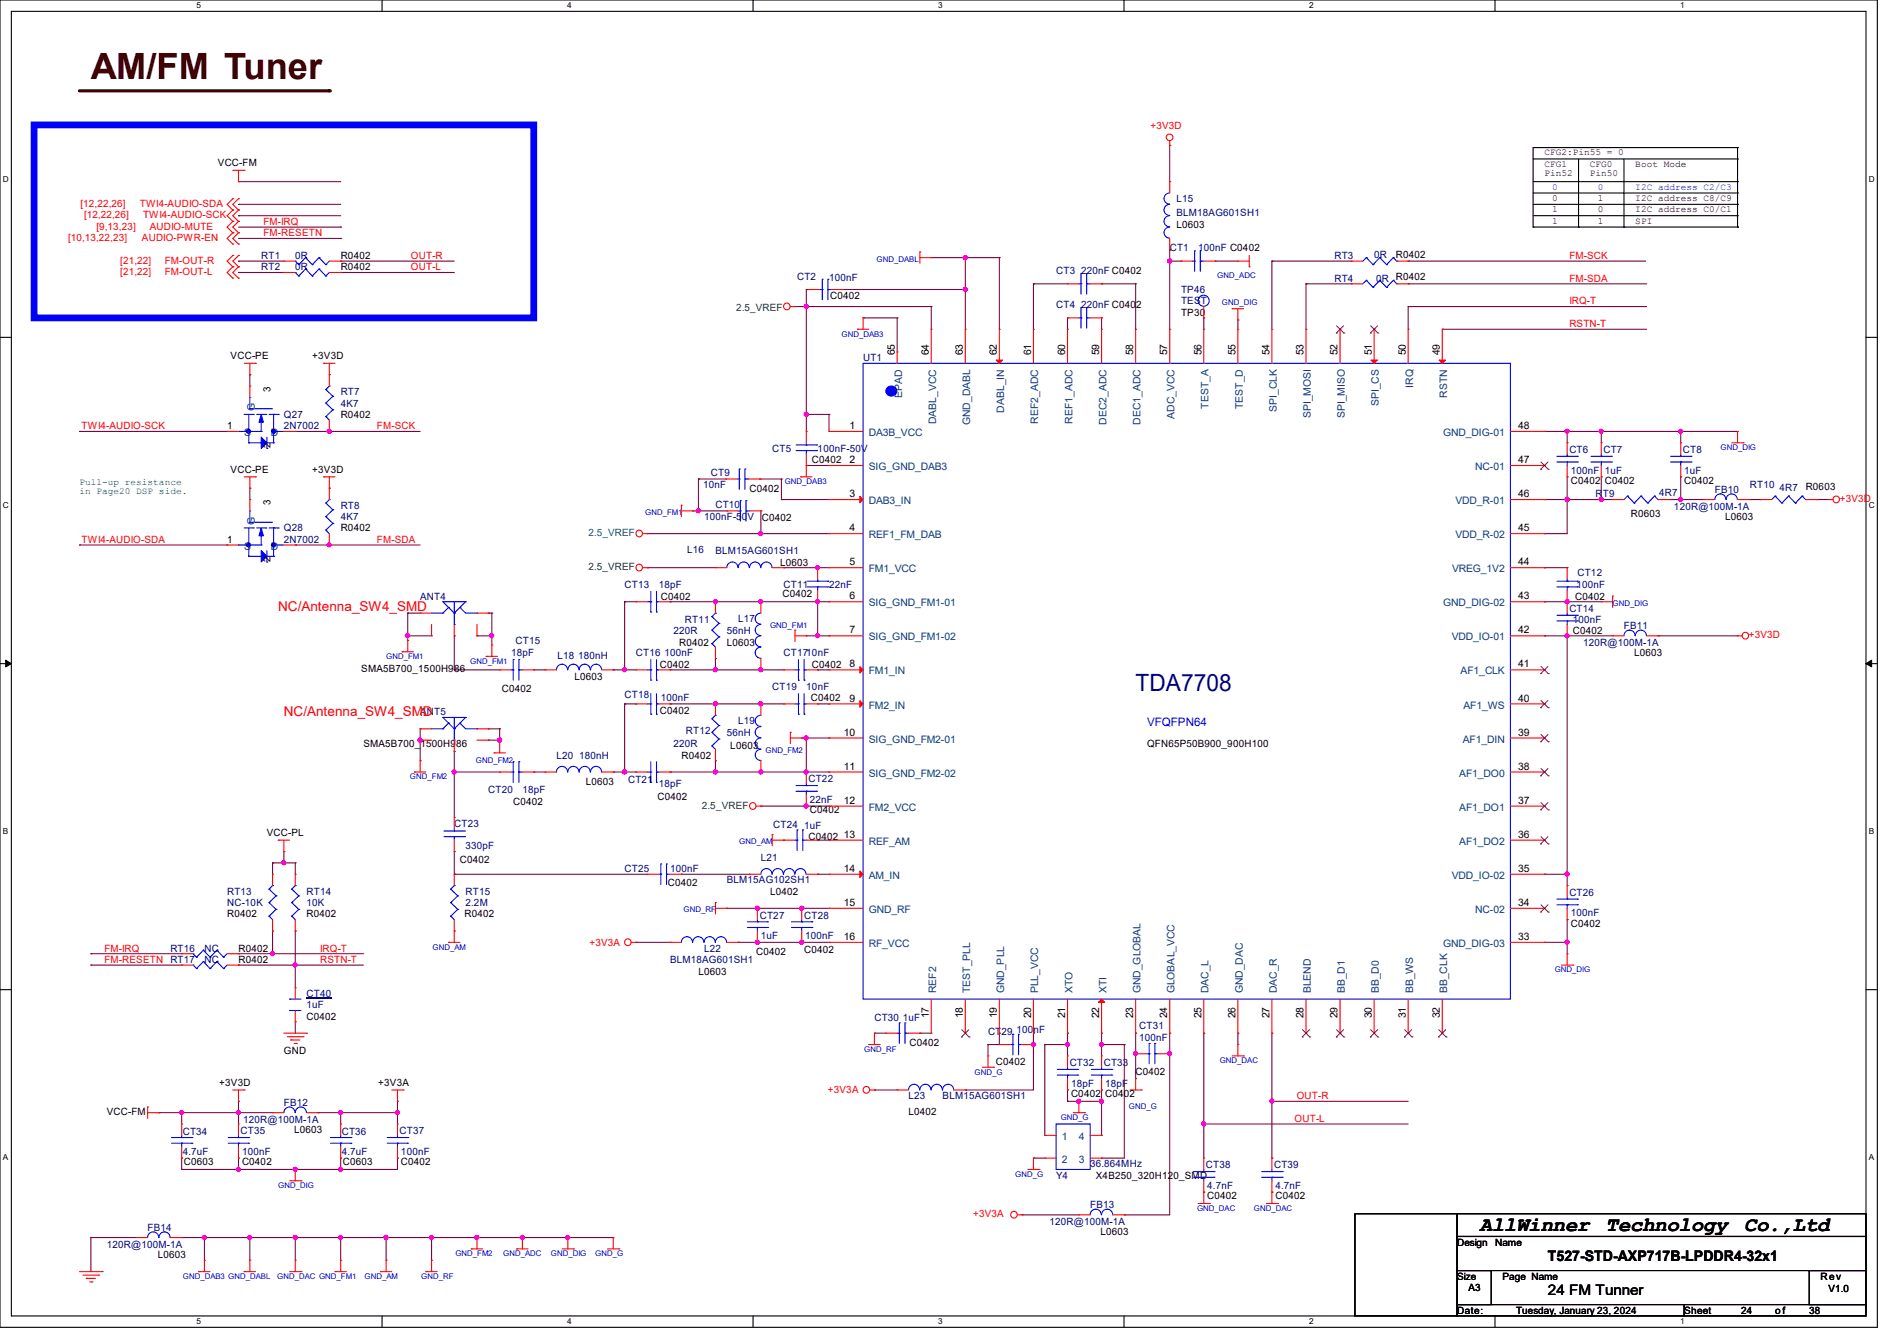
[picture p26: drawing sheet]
<svg xmlns="http://www.w3.org/2000/svg" width="297mm" height="210mm" viewBox="0 0 297 210" stroke-linecap="round" stroke-linejoin="round" font-family="sans-serif">
<defs><g id="words">
<text font-size="5.7" fill="#400000" x="14.2" y="12.4">AM/FM Tuner</text>
<text font-size="3.7" fill="#000080" x="177.8" y="108.2">TDA7708</text>
<g font-size="3.2">
<text x="231.7" y="192.7">AllWinner</text>
<text x="251.4" y="192.7">Technology</text>
<text x="273.1" y="192.7">Co.,Ltd</text>
</g>
<g font-size="2.3">
<text x="242.4" y="197.5">T527-STD-AXP717B-LPDDR4-32x1</text>
<text x="242.4" y="202.8">24 FM Tunner</text>
</g>
<g font-size="2.1" fill="#f00">
<text x="43.6" y="95.6">NC/Antenna_SW4_SMD</text>
<text x="44.4" y="112.2">NC/Antenna_SW4_SMD</text>
</g>
<text font-size="1.8" fill="#00f" x="179.6" y="113.7">VFQFPN64</text>
<g font-size="1.6" fill="#f00">
<text x="180.1" y="20.3">+3V3D</text>
<text x="12.6" y="32.4">[12,22,26]</text>
<text x="13.2" y="34.2">[12,22,26]</text>
<text x="15.1" y="35.9">[9,13,23]</text>
<text x="21.9" y="32.4">TWI4-AUDIO-SDA</text>
<text x="22.4" y="34.2">TWI4-AUDIO-SCK</text>
<text x="23.5" y="35.9">AUDIO-MUTE</text>
<text x="41.2" y="35.2">FM-IRQ</text>
<text x="10.7" y="37.7">[10,13,22,23]</text>
<text x="18.8" y="41.3">[21,22]</text>
<text x="22.2" y="37.7">AUDIO-PWR-EN</text>
<text x="25.8" y="41.3">FM-OUT-R</text>
<text x="41.2" y="37">FM-RESETN</text>
<text x="64.3" y="40.6">OUT-R</text>
<text x="245.7" y="40.6">FM-SCK</text>
<text x="18.8" y="43.1">[21,22]</text>
<text x="25.8" y="43.1">FM-OUT-L</text>
<text x="64.3" y="42.3">OUT-L</text>
<text x="245.7" y="44.1">FM-SDA</text>
<text x="245.7" y="47.7">IRQ-T</text>
<text x="245.7" y="51.2">RSTN-T</text>
<text x="12.8" y="67.2">TWI4-AUDIO-SCK</text>
<text x="59" y="67.2">FM-SCK</text>
<text x="288" y="78.6">+3V3D</text>
<text x="12.8" y="85">TWI4-AUDIO-SDA</text>
<text x="59" y="85">FM-SDA</text>
<text x="273.8" y="99.9">+3V3D</text>
<text x="16.3" y="149">FM-IRQ</text>
<text x="50.1" y="149">IRQ-T</text>
<text x="92.3" y="148.1">+3V3A</text>
<text x="16.3" y="150.8">FM-RESETN</text>
<text x="50.1" y="150.8">RSTN-T</text>
<text x="129.6" y="171.2">+3V3A</text>
<text x="203" y="172.1">OUT-R</text>
<text x="202.7" y="175.7">OUT-L</text>
<text x="152.4" y="190.6">+3V3A</text>
</g>
<g font-size="1.6">
<text x="34.1" y="26">VCC-FM</text>
<text x="184.2" y="35.8">L0603</text>
<text x="53.3" y="40.6">R0402</text>
<text x="218.5" y="40.4">R0402</text>
<text x="53.3" y="42.3">R0402</text>
<text x="130" y="46.8">C0402</text>
<text x="177.9" y="48.2">2</text>
<text x="184.9" y="49.4">TP30</text>
<text x="36.1" y="56.2">VCC-PE</text>
<text x="48.9" y="56.2">+3V3D</text>
<text x="140.1" y="55.7" transform="rotate(-90 140.1 55.7)">65</text>
<text x="145.4" y="55.7" transform="rotate(-90 145.4 55.7)">64</text>
<text x="150.7" y="55.7" transform="rotate(-90 150.7 55.7)">63</text>
<text x="156.1" y="55.7" transform="rotate(-90 156.1 55.7)">62</text>
<text x="161.4" y="55.7" transform="rotate(-90 161.4 55.7)">61</text>
<text x="166.8" y="55.7" transform="rotate(-90 166.8 55.7)">60</text>
<text x="172.1" y="55.7" transform="rotate(-90 172.1 55.7)">59</text>
<text x="177.4" y="55.7" transform="rotate(-90 177.4 55.7)">58</text>
<text x="182.8" y="55.7" transform="rotate(-90 182.8 55.7)">57</text>
<text x="188.1" y="55.7" transform="rotate(-90 188.1 55.7)">56</text>
<text x="193.4" y="55.7" transform="rotate(-90 193.4 55.7)">55</text>
<text x="198.8" y="55.7" transform="rotate(-90 198.8 55.7)">54</text>
<text x="204.1" y="55.7" transform="rotate(-90 204.1 55.7)">53</text>
<text x="209.4" y="55.7" transform="rotate(-90 209.4 55.7)">52</text>
<text x="214.8" y="55.7" transform="rotate(-90 214.8 55.7)">51</text>
<text x="220.1" y="55.7" transform="rotate(-90 220.1 55.7)">50</text>
<text x="225.4" y="55.7" transform="rotate(-90 225.4 55.7)">49</text>
<text x="42.4" y="61.3" transform="rotate(-90 42.4 61.3)">3</text>
<text x="53.3" y="65.4">R0402</text>
<text x="35.6" y="67.2">1</text>
<text x="42.4" y="70.2" transform="rotate(-90 42.4 70.2)">2</text>
<text x="133" y="67.2">1</text>
<text x="237.7" y="67.2">48</text>
<text x="36.1" y="74">VCC-PE</text>
<text x="48.9" y="74">+3V3D</text>
<text x="117.3" y="77">C0402</text>
<text x="127.1" y="72.6">C0402</text>
<text x="133" y="77.9">3</text>
<text x="133" y="72.5">2</text>
<text x="237.7" y="77.9">46</text>
<text x="237.7" y="72.5">47</text>
<text x="245.9" y="75.8">C0402</text>
<text x="251.2" y="75.8">C0402</text>
<text x="263.7" y="75.8">C0402</text>
<text x="282.7" y="76.7">R0603</text>
<text x="42.4" y="79.1" transform="rotate(-90 42.4 79.1)">3</text>
<text x="53.3" y="83.2">R0402</text>
<text x="119.3" y="81.6">C0402</text>
<text x="133" y="83.2">4</text>
<text x="237.7" y="83.2">45</text>
<text x="255.3" y="80.9">R0603</text>
<text x="270.1" y="81.4">L0603</text>
<text x="35.6" y="85">1</text>
<text x="42.4" y="88" transform="rotate(-90 42.4 88)">2</text>
<text x="122.1" y="88.6">L0603</text>
<text x="133" y="88.5">5</text>
<text x="237.7" y="88.5">44</text>
<text x="103.5" y="93.9">C0402</text>
<text x="122.5" y="93.6">C0402</text>
<text x="133" y="93.9">6</text>
<text x="237.7" y="93.9">43</text>
<text x="246.6" y="93.9">C0402</text>
<text x="106.3" y="101.2">R0402</text>
<text x="113.8" y="101.2">L0603</text>
<text x="133" y="99.2">7</text>
<text x="237.7" y="99.2">42</text>
<text x="246.3" y="99.2">C0402</text>
<text x="56.6" y="105.3">SMA5B700_1500H986</text>
<text x="90" y="106.5">L0603</text>
<text x="103.3" y="104.6">C0402</text>
<text x="127.1" y="104.6">C0402</text>
<text x="133" y="104.5">8</text>
<text x="237.7" y="104.5">41</text>
<text x="255.9" y="102.8">L0603</text>
<text x="78.6" y="108.3">C0402</text>
<text x="103.3" y="111.8">C0402</text>
<text x="127" y="109.7">C0402</text>
<text x="133" y="109.9">9</text>
<text x="237.7" y="109.9">40</text>
<text x="56.9" y="117">SMA5B700_</text>
<text x="65.8" y="117">1500H986</text>
<text x="106.7" y="118.8">R0402</text>
<text x="114.3" y="117.3">L0603</text>
<text x="132.1" y="115.2">10</text>
<text x="179.6" y="117">QFN65P50B900_900H100</text>
<text x="237.7" y="115.2">39</text>
<text x="91.7" y="122.9">L0603</text>
<text x="103" y="125.3">C0402</text>
<text x="132.1" y="125.9">12</text>
<text x="132.1" y="120.5">11</text>
<text x="237.7" y="125.9">37</text>
<text x="237.7" y="120.5">38</text>
<text x="41.8" y="130.9">VCC-PL</text>
<text x="80.3" y="126.1">C0402</text>
<text x="126.6" y="131.6">C0402</text>
<text x="126.8" y="127.3">C0402</text>
<text x="132.1" y="131.2">13</text>
<text x="237.7" y="131.2">36</text>
<text x="72" y="135.1">C0402</text>
<text x="132.1" y="136.5">14</text>
<text x="237.7" y="136.5">35</text>
<text x="35.6" y="143.7">R0402</text>
<text x="48" y="143.7">R0402</text>
<text x="72.7" y="143.7">R0402</text>
<text x="104.6" y="138.7">C0402</text>
<text x="120.6" y="140.1">L0402</text>
<text x="132.1" y="141.9">15</text>
<text x="237.7" y="141.9">34</text>
<text x="37.3" y="149">R0402</text>
<text x="118.4" y="149.6">C0402</text>
<text x="125.9" y="149.2">C0402</text>
<text x="132.1" y="147.2">16</text>
<text x="237.7" y="147.2">33</text>
<text x="245.9" y="145.1">C0402</text>
<text x="37.3" y="150.8">R0402</text>
<text x="109.3" y="152.7">L0603</text>
<text x="48" y="159.7">C0402</text>
<text x="145.4" y="159.5" transform="rotate(-90 145.4 159.5)">17</text>
<text x="150.7" y="159.5" transform="rotate(-90 150.7 159.5)">18</text>
<text x="156.1" y="159.5" transform="rotate(-90 156.1 159.5)">19</text>
<text x="161.4" y="159.5" transform="rotate(-90 161.4 159.5)">20</text>
<text x="166.8" y="159.5" transform="rotate(-90 166.8 159.5)">21</text>
<text x="172.1" y="159.5" transform="rotate(-90 172.1 159.5)">22</text>
<text x="177.4" y="159.5" transform="rotate(-90 177.4 159.5)">23</text>
<text x="182.8" y="159.5" transform="rotate(-90 182.8 159.5)">24</text>
<text x="188.1" y="159.5" transform="rotate(-90 188.1 159.5)">25</text>
<text x="193.4" y="159.5" transform="rotate(-90 193.4 159.5)">26</text>
<text x="198.8" y="159.5" transform="rotate(-90 198.8 159.5)">27</text>
<text x="204.1" y="159.5" transform="rotate(-90 204.1 159.5)">28</text>
<text x="209.4" y="159.5" transform="rotate(-90 209.4 159.5)">29</text>
<text x="214.8" y="159.5" transform="rotate(-90 214.8 159.5)">30</text>
<text x="220.1" y="159.5" transform="rotate(-90 220.1 159.5)">31</text>
<text x="225.4" y="159.5" transform="rotate(-90 225.4 159.5)">32</text>
<text x="44.4" y="165">GND</text>
<text x="142.4" y="163.8">C0402</text>
<text x="155.9" y="166.8">C0402</text>
<text x="34.3" y="170">+3V3D</text>
<text x="59.2" y="170">+3V3A</text>
<text x="167.7" y="171.8">C0402 C0402</text>
<text x="177.8" y="168.4">C0402</text>
<text x="16.7" y="174.6">VCC-FM</text>
<text x="46.1" y="177.5">L0603</text>
<text x="142.2" y="174.6">L0402</text>
<text x="28.8" y="182.5">C0603</text>
<text x="37.9" y="182.5">C0402</text>
<text x="53.7" y="182.5">C0603</text>
<text x="62.8" y="182.5">C0402</text>
<text x="171.6" y="184.6">X4B250_320H120_SMD</text>
<text x="189" y="187.8">C0402</text>
<text x="199.7" y="187.8">C0402</text>
<text x="24.7" y="197">L0603</text>
<text x="172.3" y="193.5">L0603</text>
<text x="228.1" y="195.1">Design</text>
<text x="234.1" y="195.1">Name</text>
<text x="228.1" y="200.4">Size</text>
<text x="229.9" y="202.2">A3</text>
<text x="235.2" y="200.4">Page Name</text>
<text x="285" y="200.4">Rev</text>
<text x="286.3" y="202.4">V1.0</text>
<text x="228.1" y="205.7">Date:</text>
<text x="237.4" y="205.7">Tuesday, January 23, 2024</text>
<text x="263.7" y="205.7">Sheet</text>
<text x="272.6" y="205.7">24</text>
<text x="277.9" y="205.7">o f</text>
<text x="283.3" y="205.7">38</text>
</g>
<g font-size="1.6" fill="#000080">
<text x="184.2" y="31.7">L15</text>
<text x="184.2" y="33.8">BLM18AG601SH1</text>
<text x="40.9" y="40.6">RT1</text>
<text x="46.2" y="40.6">0R</text>
<text x="183.1" y="39.3">CT1</text>
<text x="187.6" y="39.3">100nF C0402</text>
<text x="208.9" y="40.6">RT3</text>
<text x="215.1" y="40.4">0R</text>
<text x="40.9" y="42.3">RT2</text>
<text x="46.2" y="42.3">0R</text>
<text x="124.8" y="43.8">CT2</text>
<text x="129.8" y="43.9">100nF</text>
<text x="165.4" y="42.9">CT3</text>
<text x="169.2" y="42.9">2</text>
<text x="170.1" y="42.9">20nF C0402</text>
<text x="184.9" y="45.9">TP46</text>
<text x="184.9" y="47.7">TEST</text>
<text x="208.9" y="44.1">RT4</text>
<text x="215.5" y="44.1">0R R0402</text>
<text x="165.4" y="48.2">CT4</text>
<text x="169.2" y="48.2">2</text>
<text x="170.1" y="48.2">20nF C040</text>
<text x="135.1" y="56.6">UT1</text>
<text x="44.4" y="65.4">Q27</text>
<text x="53.3" y="61.9">RT7</text>
<text x="53.3" y="63.7">4K7</text>
<text x="44.4" y="67.2">2N7002</text>
<text x="120.9" y="70.8">CT5</text>
<text x="128" y="70.8">100nF-50V</text>
<text x="245.7" y="71">CT6</text>
<text x="251" y="71">CT7</text>
<text x="263.5" y="71">CT8</text>
<text x="110.1" y="76.5">10nF</text>
<text x="111.3" y="74.5">CT9</text>
<text x="245.9" y="74.2">100nF 1uF</text>
<text x="249.8" y="77.9">R</text>
<text x="251" y="77.9">T9</text>
<text x="259.8" y="77.7">4R7</text>
<text x="263.7" y="74.2">1uF</text>
<text x="268.5" y="77.2">FB10</text>
<text x="274" y="76.5">RT10</text>
<text x="278.6" y="76.8">4R7</text>
<text x="44.4" y="83.2">Q28</text>
<text x="53.3" y="79.7">RT8</text>
<text x="53.3" y="81.4">4K7</text>
<text x="110.2" y="81.4">100nF-5</text>
<text x="112" y="79.5">CT10</text>
<text x="116.2" y="81.4">0</text>
<text x="117.1" y="81.4">V</text>
<text x="262.1" y="79.8">120R@100M-1A</text>
<text x="44.4" y="85">2N7002</text>
<text x="107.6" y="86.6">L16</text>
<text x="112" y="86.8">BLM15AG601SH1</text>
<text x="65.8" y="93.9">ANT4</text>
<text x="97.8" y="92.1">CT13</text>
<text x="103.1" y="92.1">18pF</text>
<text x="122.7" y="92.1">CT11</text>
<text x="129.8" y="92.1">22nF</text>
<text x="245.7" y="95.8">CT14</text>
<text x="246.8" y="92.1">100nF</text>
<text x="247" y="90.2">CT12</text>
<text x="80.7" y="100.8">CT15</text>
<text x="105.5" y="99.2">220R</text>
<text x="107.2" y="97.6">RT11</text>
<text x="113.8" y="99.2">56nH</text>
<text x="115.6" y="97.5">L17</text>
<text x="246.3" y="97.6">100nF</text>
<text x="247.9" y="101.2">120R@100M-1A</text>
<text x="254.3" y="98.5">FB11</text>
<text x="80" y="102.8">18pF</text>
<text x="87.3" y="103.1">L18</text>
<text x="90.5" y="103.1">180nH</text>
<text x="99.6" y="102.8">CT16</text>
<text x="104" y="102.8">100nF</text>
<text x="122.7" y="102.8">CT1710nF</text>
<text x="65.8" y="112">ANT5</text>
<text x="97.8" y="109.3">CT18</text>
<text x="103.5" y="109.7">100nF</text>
<text x="115.6" y="113.5">L19</text>
<text x="120.9" y="108.1">CT19</text>
<text x="126.2" y="108.1">10nF</text>
<text x="87.1" y="118.8">L20</text>
<text x="90.7" y="118.8">180nH</text>
<text x="105.5" y="117">220R</text>
<text x="107.4" y="114.9">RT12</text>
<text x="113.8" y="115.2">56nH</text>
<text x="76.5" y="124.1">CT20</text>
<text x="81.8" y="124.1">18pF</text>
<text x="98.3" y="122.7">CT21</text>
<text x="103.1" y="123.2">18pF</text>
<text x="126.6" y="122.5">CT22</text>
<text x="126.8" y="125.7">22nF</text>
<text x="71.1" y="129.5">CT23</text>
<text x="121.1" y="129.6">CT24</text>
<text x="125.9" y="129.8">1uF</text>
<text x="72.9" y="133">330pF</text>
<text x="97.8" y="136.6">CT25</text>
<text x="104.9" y="136.6">100nF</text>
<text x="119.1" y="134.8">L21</text>
<text x="35.6" y="140.1">RT13</text>
<text x="35.6" y="141.9">NC-10K</text>
<text x="48" y="140.1">RT14</text>
<text x="48" y="141.9">10K</text>
<text x="72.9" y="140.1">RT15</text>
<text x="72.9" y="141.9">2.2M</text>
<text x="113.8" y="138.3">BLM15AG102SH1</text>
<text x="119" y="143.8">CT27</text>
<text x="125.9" y="143.8">CT28</text>
<text x="245.7" y="140.3">CT26</text>
<text x="245.9" y="143.5">100nF</text>
<text x="26.7" y="149">RT16</text>
<text x="32" y="149">NC</text>
<text x="110.2" y="149">L22</text>
<text x="119.1" y="147.1">1uF</text>
<text x="126.1" y="147.1">100nF</text>
<text x="26.7" y="150.8">RT17</text>
<text x="32" y="150.8">NC</text>
<text x="104.9" y="150.8">BLM18AG601SH1</text>
<text x="48" y="156.1">CT40</text>
<text x="48" y="157.9">1uF</text>
<text x="136.9" y="159.9">CT30</text>
<text x="141.4" y="159.9">1uF</text>
<text x="159.1" y="161.8">100nF</text>
<text x="178.4" y="161.1">CT31</text>
<text x="154.7" y="162">CT29</text>
<text x="167.5" y="167">CT32</text>
<text x="172.8" y="167">CT33</text>
<text x="178.4" y="163.1">100nF</text>
<text x="44.4" y="173.2">FB12</text>
<text x="142.2" y="172.1">L23</text>
<text x="147.6" y="172.1">BLM15AG601SH1</text>
<text x="167.7" y="170.2">18pF</text>
<text x="173" y="170.2">18pF</text>
<text x="28.6" y="177.8">CT34</text>
<text x="37.7" y="177.6">CT35</text>
<text x="38.1" y="175.9">120R@100M-1A</text>
<text x="53.5" y="177.8">CT36</text>
<text x="62.6" y="177.6">CT37</text>
<text x="28.6" y="180.8">4.7uF</text>
<text x="37.9" y="180.8">100nF</text>
<text x="53.5" y="180.8">4.7uF</text>
<text x="62.8" y="180.8">100nF</text>
<text x="165.4" y="184.6">Y4</text>
<text x="170.7" y="182.8">36.864MHz</text>
<text x="188.8" y="183">CT38</text>
<text x="199.5" y="183">CT39</text>
<text x="164.3" y="191.9">120R@100M-1A</text>
<text x="170.7" y="189.2">FB13</text>
<text x="189" y="186.2">4.7nF</text>
<text x="199.7" y="186.2">4.7nF</text>
<text x="16.7" y="195.4">120R@100M-1A</text>
<text x="23.1" y="192.7">FB14</text>
</g>
<g font-size="1.6" fill="#008000">
<text x="115.2" y="48.7">2.5_VREF</text>
<text x="92.1" y="89.3">2.5_VREF</text>
<text x="109.9" y="126.6">2.5_VREF</text>
</g>
<g font-size="1.6" fill="#004080">
<text x="39.9" y="64.4" transform="rotate(-90 39.9 64.4)">G</text>
<text x="141.2" y="62.3" transform="rotate(-90 141.2 62.3)">EPAD</text>
<text x="157.2" y="64.6" transform="rotate(-90 157.2 64.6)">DABL_IN</text>
<text x="183.9" y="65.6" transform="rotate(-90 183.9 65.6)">ADC_VCC</text>
<text x="189.2" y="64" transform="rotate(-90 189.2 64)">TEST_A</text>
<text x="194.6" y="64.1" transform="rotate(-90 194.6 64.1)">TEST_D</text>
<text x="199.9" y="64.5" transform="rotate(-90 199.9 64.5)">SPI_CLK</text>
<text x="205.2" y="65.5" transform="rotate(-90 205.2 65.5)">SPI_MOSI</text>
<text x="210.6" y="65.5" transform="rotate(-90 210.6 65.5)">SPI_MISO</text>
<text x="215.9" y="63.6" transform="rotate(-90 215.9 63.6)">SPI_CS</text>
<text x="221.2" y="60.7" transform="rotate(-90 221.2 60.7)">IRQ</text>
<text x="226.6" y="62.3" transform="rotate(-90 226.6 62.3)">RSTN</text>
<text x="38.2" y="68.3">S</text>
<text x="42.4" y="68.3">D</text>
<text x="136" y="68.3">DA3B_VCC</text>
<text x="146.6" y="66.4" transform="rotate(-90 146.6 66.4)">DABL_VCC</text>
<text x="151.9" y="66.6" transform="rotate(-90 151.9 66.6)">GND_DABL</text>
<text x="162.6" y="66.3" transform="rotate(-90 162.6 66.3)">REF2_ADC</text>
<text x="167.9" y="66.3" transform="rotate(-90 167.9 66.3)">REF1_ADC</text>
<text x="173.2" y="66.5" transform="rotate(-90 173.2 66.5)">DEC2_ADC</text>
<text x="178.6" y="66.5" transform="rotate(-90 178.6 66.5)">DEC1_ADC</text>
<text x="225.9" y="68.3">GND_DIG-01</text>
<text x="136" y="73.6">SIG_GND_DAB3</text>
<text x="231" y="73.6">NC-01</text>
<text x="39.9" y="82.2" transform="rotate(-90 39.9 82.2)">G</text>
<text x="136" y="79">DAB3_IN</text>
<text x="227.9" y="79">VDD_R-01</text>
<text x="38.2" y="86.1">S</text>
<text x="42.4" y="86.1">D</text>
<text x="136" y="89.6">FM1_VCC</text>
<text x="136" y="84.3">REF1_FM_DAB</text>
<text x="227.3" y="89.6">VREG_1V2</text>
<text x="227.9" y="84.3">VDD_R-02</text>
<text x="136" y="95">SIG_GND_FM1-01</text>
<text x="225.9" y="95">GND_DIG-02</text>
<text x="136" y="100.3">SIG_GND_FM1-02</text>
<text x="227.3" y="100.3">VDD_IO-01</text>
<text x="136" y="105.6">FM1_IN</text>
<text x="228.7" y="105.6">AF1_CLK</text>
<text x="136" y="111">FM2_IN</text>
<text x="229.1" y="111">AF1_WS</text>
<text x="136" y="116.3">SIG_GND_FM2-01</text>
<text x="229" y="116.3">AF1_DIN</text>
<text x="136" y="121.6">SIG_GND_FM2-02</text>
<text x="228.5" y="121.6">AF1_DO0</text>
<text x="136" y="127">FM2_VCC</text>
<text x="228.5" y="127">AF1_DO1</text>
<text x="136" y="132.3">REF_AM</text>
<text x="136" y="137.6">AM_IN</text>
<text x="227.3" y="137.6">VDD_IO-02</text>
<text x="228.5" y="132.3">AF1_DO2</text>
<text x="136" y="143">GND_RF</text>
<text x="231" y="143">NC-02</text>
<text x="136" y="148.3">RF_VCC</text>
<text x="225.9" y="148.3">GND_DIG-03</text>
<text x="146.6" y="155.6" transform="rotate(-90 146.6 155.6)">REF2</text>
<text x="151.9" y="155.6" transform="rotate(-90 151.9 155.6)">TEST_PLL</text>
<text x="157.2" y="155.6" transform="rotate(-90 157.2 155.6)">GND_PLL</text>
<text x="162.6" y="155.6" transform="rotate(-90 162.6 155.6)">PLL_VCC</text>
<text x="167.9" y="155.6" transform="rotate(-90 167.9 155.6)">XTO</text>
<text x="173.2" y="155.6" transform="rotate(-90 173.2 155.6)">XTI</text>
<text x="178.6" y="155.6" transform="rotate(-90 178.6 155.6)">GND_GLOBAL</text>
<text x="183.9" y="155.6" transform="rotate(-90 183.9 155.6)">GLOBAL_VCC</text>
<text x="189.2" y="155.6" transform="rotate(-90 189.2 155.6)">DAC_L</text>
<text x="194.6" y="155.6" transform="rotate(-90 194.6 155.6)">GND_DAC</text>
<text x="199.9" y="155.6" transform="rotate(-90 199.9 155.6)">DAC_R</text>
<text x="205.2" y="155.6" transform="rotate(-90 205.2 155.6)">BLEND</text>
<text x="210.6" y="155.6" transform="rotate(-90 210.6 155.6)">BB_D1</text>
<text x="215.9" y="155.6" transform="rotate(-90 215.9 155.6)">BB_D0</text>
<text x="221.2" y="155.6" transform="rotate(-90 221.2 155.6)">BB_WS</text>
<text x="226.6" y="155.6" transform="rotate(-90 226.6 155.6)">BB_CLK</text>
<text x="166.2" y="178.5">1</text>
<text x="168.9" y="178.5">4</text>
<text x="166.2" y="182.1">2</text>
<text x="168.9" y="182.1">3</text>
</g>
<text font-size="1.6" fill="#008040" x="92.1" y="83.9">2.5_VREF</text>
<g font-size="1.5">
<text x="241.8" y="26.1">CFG1</text>
<text x="241.8" y="27.6">Pin52</text>
<text x="241.8" y="24.3">CFG2:Pin55 = 0</text>
<text x="248.9" y="26.1">CFG0</text>
<text x="248.9" y="27.6">Pin50</text>
<text x="256" y="26.1">Boot Mode</text>
<text x="243" y="31.5">0</text>
<text x="243" y="33.2">1</text>
<text x="243" y="35">1</text>
<text x="250.1" y="31.5">1</text>
<text x="250.1" y="33.2">0</text>
<text x="250.1" y="35">1</text>
<text x="256" y="33.2">I2C address C0/C1</text>
<text x="256" y="31.5">I2C address C8/C9</text>
<text x="256" y="35">SPI</text>
</g>
<g font-size="1.5" fill="#00f">
<text x="243" y="29.7">0</text>
<text x="250.1" y="29.7">0</text>
<text x="256" y="29.7">I2C address C2/C3</text>
</g>
<g font-size="1.5" fill="#008000">
<text x="12.4" y="75.9">Pull-up resistance</text>
<text x="12.4" y="77.4">in Page20 DSP side.</text>
</g>
<g font-size="1.3">
<text x="30.8" y="1.3">5</text>
<text x="88.8" y="1.3">4</text>
<text x="146.9" y="1.3">3</text>
<text x="205" y="1.3">2</text>
<text x="263.1" y="1.3">1</text>
<text x=".5" y="28.4">D</text>
<text x="292.6" y="28.4">D</text>
<text x=".5" y="79.5">C</text>
<text x="292.6" y="79.5">C</text>
<text x=".5" y="130.6">B</text>
<text x="292.6" y="130.6">B</text>
<text x=".5" y="181.7">A</text>
<text x="292.6" y="181.7">A</text>
<text x="30.8" y="207.4">5</text>
<text x="88.8" y="207.4">4</text>
<text x="146.9" y="207.4">3</text>
<text x="205" y="207.4">2</text>
<text x="263.1" y="207.4">1</text>
</g>
<g font-size="1.2" fill="#00f">
<text x="137.2" y="41">GND_DABL</text>
<text x="190.6" y="43.5">GND_ADC</text>
<text x="191.3" y="47.7">GND_DIG</text>
<text x="131.7" y="52.7">GND_DAB3</text>
<text x="269.4" y="70.5">GND_DIG</text>
<text x="122.9" y="75.8">GND_DAB3</text>
<text x="101" y="80.6">GND_FM1</text>
<text x="252.5" y="94.8">GND_DIG</text>
<text x="120.6" y="98.4">GND_FM1</text>
<text x="60.5" y="103.2">GND_FM1</text>
<text x="73.6" y="103.9">GND_FM1</text>
<text x="74.5" y="119.5">GND_FM2</text>
<text x="119.8" y="117.9">GND_FM2</text>
<text x="64.2" y="122">GND_FM2</text>
<text x="115.7" y="132.2">GND_AM</text>
<text x="107" y="142.8">GND_RF</text>
<text x="67.7" y="148.7">GND_AM</text>
<text x="243.4" y="152.3">GND_DIG</text>
<text x="135.3" y="164.7">GND_RF</text>
<text x="191" y="166.5">GND_DAC</text>
<text x="152.6" y="168.3">GND_G</text>
<text x="176.7" y="173.6">GND_G</text>
<text x="166.1" y="175.4">GND_G</text>
<text x="159" y="184.3">GND_G</text>
<text x="43.6" y="186.1">GND_DIG</text>
<text x="187.4" y="189.6">GND_DAC</text>
<text x="196.3" y="189.6">GND_DAC</text>
<text x="71.3" y="196.7">GND_FM2</text>
<text x="78.8" y="196.7">GND_ADC</text>
<text x="86.2" y="196.7">GND_DIG</text>
<text x="93.2" y="196.7">GND_G</text>
<text x="28.6" y="200.3">GND_DAB3 GND_DABL</text>
<text x="43.4" y="200.3">GND_DAC GND_FM1</text>
<text x="57.1" y="200.3">GND_AM</text>
<text x="66" y="200.3">GND_RF</text>
</g>
</g></defs>
<g fill="none" stroke="#000" stroke-width=".17">
<path d="M0 0h293.9v207.9h-293.9zM1.8 1.8h290.3v204.3h-290.3zM59.8 0v1.8M117.9 0v1.8M176 0v1.8M234.1 0v1.8M0 52.8h1.8M292.1 52.8h1.8M0 103.9h1.8M292.1 103.9h1.8M0 155h1.8M292.1 155h1.8"/>
<path d="M59.8 206.1v1.8M117.9 206.1v1.8M176 206.1v1.8M234.1 206.1v1.8"/>
</g>
<path d="M.9 103.4l.9 .5-.9 .5zM292.1 103.9l.9-.5v1z" fill="#000"/>
<path d="M.9 103.4l.9 .5-.9 .5zM292.1 103.9l.9-.5v1z" fill="none" stroke="#000" stroke-width=".16"/>
<path d="M12.4 14.2h39.2" fill="none" stroke="#400000" stroke-width=".51"/>
<circle cx="51.6" cy="14.2" r=".25" fill="#400000"/>
<path d="M5.3 19.6h78.3v30.2h-78.3z" fill="none" stroke="#00f" stroke-width="1.1"/>
<g fill="none" stroke="#000" stroke-width=".17">
<path d="M240 35.6h.1M240 28.4h32M240 35.6h32M240 24.9h32M240 32h32M240 30.2h32M240 33.8h32M247.1 35.6h.1M247.1 24.9v10.7M254.3 35.6h.1M254.3 24.9v10.7M272 28.4h.1"/>
<path d="M272 35.6h.1M272 24.9h.1M272 32h.1M272 30.2h.1M272 33.8h.1M272 23.1h.1M272 23.1v12.5M272 23.1h-32v12.5"/>
</g>
<path d="M44.4 133.3h.1M44.4 133.3v1.8M42.7 145.8h.1M42.7 149.4h.1M42.7 145.8v3.6M42.7 149.4h14.2" fill="none" stroke="#800040" stroke-width=".17"/>
<circle cx="44.4" cy="135.1" r=".32" fill="#f0f"/>
<circle cx="44.4" cy="135.1" r=".32" fill="none" stroke="#f0f" stroke-width=".17"/>
<path d="M42.7 135.1h.1M42.7 135.1h3.5M42.7 135.1v1.8M44.4 135.1h.1M46.2 135.1h.1M46.2 135.1v1.8M37.3 149.4h.1M37.3 149.4h5.4M46.2 145.8h.1M46.2 151.1h.1M46.2 145.8v5.3M46.2 151.1h10.7" fill="none" stroke="#800040" stroke-width=".17"/>
<circle cx="42.7" cy="149.3" r=".32" fill="#f0f"/>
<circle cx="42.7" cy="149.3" r=".32" fill="none" stroke="#f0f" stroke-width=".17"/>
<path d="M37.3 151.1h.1M37.3 151.1h8.9" fill="none" stroke="#800040" stroke-width=".17"/>
<circle cx="46.2" cy="151.1" r=".32" fill="#f0f"/>
<circle cx="46.2" cy="151.1" r=".32" fill="none" stroke="#f0f" stroke-width=".17"/>
<g fill="none" stroke="#800040" stroke-width=".17">
<path d="M37.3 28.4h.1M37.3 28.4h16M37.3 40.9h.1M37.3 42.7h.1M37.3 40.9h7.1M37.3 42.7h7.1M53.3 40.9h.1M53.3 42.7h.1M53.3 40.9h17.8M53.3 42.7h17.8M14.2 149.4h.1M14.2 151.1h.1"/>
<path d="M14.2 149.4h14.2M14.2 151.1h14.2M37.3 174.2h.1M37.3 174.2h5.4M46.2 183.1h.1M46.2 183.1h7.1"/>
</g>
<circle cx="37.3" cy="174.2" r=".32" fill="#f0f"/>
<circle cx="37.3" cy="174.2" r=".32" fill="none" stroke="#f0f" stroke-width=".17"/>
<path d="M53.3 183.1h.1M62.2 181.4h.1M62.2 181.4v1.7h-8.9" fill="none" stroke="#800040" stroke-width=".17"/>
<circle cx="53.3" cy="183.1" r=".32" fill="#f0f"/>
<circle cx="53.3" cy="183.1" r=".32" fill="none" stroke="#f0f" stroke-width=".17"/>
<path d="M49.8 174.2h.1M49.8 174.2h12.4M53.3 174.2h.1M53.3 174.2v1.8M62.2 172.5h.1M62.2 174.2h.1M62.2 172.5v3.5M53.3 181.4h.1M53.3 181.4v1.7" fill="none" stroke="#800040" stroke-width=".17"/>
<circle cx="62.2" cy="174.2" r=".32" fill="#f0f"/>
<circle cx="62.2" cy="174.2" r=".32" fill="none" stroke="#f0f" stroke-width=".17"/>
<circle cx="53.3" cy="174.2" r=".32" fill="#f0f"/>
<circle cx="53.3" cy="174.2" r=".32" fill="none" stroke="#f0f" stroke-width=".17"/>
<path d="M28.4 174.2h.1M28.4 174.2v1.8M37.3 172.5h.1M37.3 174.2h.1M37.3 172.5v3.5M28.4 183.1h.1M28.4 181.4h.1M28.4 181.4v1.7M37.3 181.4h.1M37.3 181.4v1.7h-8.9" fill="none" stroke="#800040" stroke-width=".17"/>
<circle cx="28.4" cy="174.2" r=".32" fill="#f0f"/>
<circle cx="28.4" cy="174.2" r=".32" fill="none" stroke="#f0f" stroke-width=".17"/>
<path d="M28.4 174.2h.1M28.4 174.2h8.9M37.3 183.1h.1M37.3 183.1h8.9" fill="none" stroke="#800040" stroke-width=".17"/>
<circle cx="46.2" cy="183.1" r=".32" fill="#f0f"/>
<circle cx="46.2" cy="183.1" r=".32" fill="none" stroke="#f0f" stroke-width=".17"/>
<circle cx="37.3" cy="183.1" r=".32" fill="#f0f"/>
<circle cx="37.3" cy="183.1" r=".32" fill="none" stroke="#f0f" stroke-width=".17"/>
<path d="M24.9 174.2h.1M24.9 174.2h3.5M14.2 193.8h.1M14.2 193.8v5.3M32 193.8h.1M32 193.8h7.1" fill="none" stroke="#800040" stroke-width=".17"/>
<circle cx="39.1" cy="193.8" r=".32" fill="#f0f"/>
<circle cx="39.1" cy="193.8" r=".32" fill="none" stroke="#f0f" stroke-width=".17"/>
<circle cx="32" cy="193.8" r=".32" fill="#f0f"/>
<circle cx="32" cy="193.8" r=".32" fill="none" stroke="#f0f" stroke-width=".17"/>
<path d="M53.3 193.8h.1M53.3 193.8h7.2" fill="none" stroke="#800040" stroke-width=".17"/>
<circle cx="60.4" cy="193.8" r=".32" fill="#f0f"/>
<circle cx="60.4" cy="193.8" r=".32" fill="none" stroke="#f0f" stroke-width=".17"/>
<circle cx="53.3" cy="193.8" r=".32" fill="#f0f"/>
<circle cx="53.3" cy="193.8" r=".32" fill="none" stroke="#f0f" stroke-width=".17"/>
<path d="M32 193.8h.1M32 193.8v3.6M39.1 193.8h.1M39.1 193.8h14.2M39.1 193.8v3.6M46.2 193.8h.1M46.2 193.8v3.6" fill="none" stroke="#800040" stroke-width=".17"/>
<circle cx="46.2" cy="193.8" r=".32" fill="#f0f"/>
<circle cx="46.2" cy="193.8" r=".32" fill="none" stroke="#f0f" stroke-width=".17"/>
<path d="M53.3 193.8h.1M53.3 193.8v3.6M60.5 193.8h.1M60.5 193.8h7.1M60.5 193.8v3.6M67.6 193.8h.1M67.6 193.8v3.6" fill="none" stroke="#800040" stroke-width=".17"/>
<circle cx="67.5" cy="193.8" r=".32" fill="#f0f"/>
<circle cx="67.5" cy="193.8" r=".32" fill="none" stroke="#f0f" stroke-width=".17"/>
<path d="M14.2 193.8h.1M14.2 193.8h7.1M74.7 193.8h.1M74.7 193.8h7.1" fill="none" stroke="#800040" stroke-width=".17"/>
<circle cx="81.8" cy="193.8" r=".32" fill="#f0f"/>
<circle cx="81.8" cy="193.8" r=".32" fill="none" stroke="#f0f" stroke-width=".17"/>
<circle cx="74.7" cy="193.8" r=".32" fill="#f0f"/>
<circle cx="74.7" cy="193.8" r=".32" fill="none" stroke="#f0f" stroke-width=".17"/>
<path d="M81.8 193.8h.1M81.8 193.8h14.2M88.9 193.8h.1" fill="none" stroke="#800040" stroke-width=".17"/>
<circle cx="88.9" cy="193.8" r=".32" fill="#f0f"/>
<circle cx="88.9" cy="193.8" r=".32" fill="none" stroke="#f0f" stroke-width=".17"/>
<g fill="none" stroke="#800040" stroke-width=".17">
<path d="M188.5 49.8h.1M188.5 49.8v1.8M109.3 75h.1M109.3 75h4.3M109.3 75v5M119 75h.1M119 75h3.3M122.3 78.2h.1M122.3 75h.1M122.3 78.2h7.5M122.3 75v3.2M136.9 170.7h.1"/>
<path d="M136.9 170.7h3.6M28.4 193.8h.1M28.4 193.8h3.6M67.6 193.8h.1M67.6 193.8h7.1"/>
</g>
<circle cx="109.3" cy="80" r=".32" fill="#f0f"/>
<circle cx="109.3" cy="80" r=".32" fill="none" stroke="#f0f" stroke-width=".17"/>
<g fill="none" stroke="#800040" stroke-width=".17">
<path d="M151.1 40.3h.1M151.1 40.3h5.4M156.5 40.3h.1M156.5 40.3v11.3M199.1 40.9h.1M199.1 40.9v10.7M199.1 40.9h12.5M204.5 44.4h.1M204.5 44.4h7.1M220.5 40.9h.1M220.5 44.4h.1M220.5 44.4h37.3"/>
<path d="M220.5 40.9h37.1M109.3 80h.1M109.3 80h4.5M65.8 115.9h.1M65.8 115.9v3.2"/>
</g>
<circle cx="65.8" cy="115.9" r=".33" fill="#f0f"/>
<circle cx="65.8" cy="115.9" r=".33" fill="none" stroke="#f0f" stroke-width=".17"/>
<path d="M183.1 165h.1M183.1 165v25.2" fill="none" stroke="#800040" stroke-width=".17"/>
<circle cx="183.1" cy="165" r=".33" fill="#f0f"/>
<circle cx="183.1" cy="165" r=".33" fill="none" stroke="#f0f" stroke-width=".17"/>
<path d="M161.8 163.6h.1M161.8 163.6v7.1M177.8 165h.1M177.8 165v3.9" fill="none" stroke="#800040" stroke-width=".17"/>
<circle cx="161.8" cy="163.6" r=".32" fill="#f0f"/>
<circle cx="161.8" cy="163.6" r=".32" fill="none" stroke="#f0f" stroke-width=".17"/>
<path d="M118.6 142.2h.1M118.6 142.2h11.2M125.5 147.6h.1M125.5 142.2h.1M125.5 147.6h4.3" fill="none" stroke="#800040" stroke-width=".17"/>
<circle cx="125.5" cy="142.2" r=".33" fill="#f0f"/>
<circle cx="125.5" cy="142.2" r=".33" fill="none" stroke="#f0f" stroke-width=".17"/>
<circle cx="118.6" cy="142.2" r=".33" fill="#f0f"/>
<circle cx="118.6" cy="142.2" r=".33" fill="none" stroke="#f0f" stroke-width=".17"/>
<path d="M118.6 147.6h.1M118.6 147.6h6.9" fill="none" stroke="#800040" stroke-width=".17"/>
<circle cx="125.5" cy="147.6" r=".33" fill="#f0f"/>
<circle cx="125.5" cy="147.6" r=".33" fill="none" stroke="#f0f" stroke-width=".17"/>
<path d="M126.2 48h.1M126.2 48v16.9M129.8 64.9h.1M129.8 64.9v2.7M76.5 114.1h.1M76.5 114.1h1.7M126.2 126.2h.1M126.2 126.2h3.6" fill="none" stroke="#800040" stroke-width=".17"/>
<circle cx="126.2" cy="64.9" r=".32" fill="#f0f"/>
<circle cx="126.2" cy="64.9" r=".32" fill="none" stroke="#f0f" stroke-width=".17"/>
<circle cx="126.2" cy="48" r=".32" fill="#f0f"/>
<circle cx="126.2" cy="48" r=".32" fill="none" stroke="#f0f" stroke-width=".17"/>
<path d="M261.4 78.2h.1M261.4 78.2h1.7M119.1 83.6h.1M119.1 83.6h10.7M245.4 99.6h.1M245.4 99.6v37.3M65.8 114.1h.1M65.8 114.1v1.8M78.2 114.1h.1M78.2 114.1v1.8M71.1 136.9h.1M71.1 136.9h30.2" fill="none" stroke="#800040" stroke-width=".17"/>
<circle cx="245.3" cy="136.9" r=".32" fill="#f0f"/>
<circle cx="245.3" cy="136.9" r=".32" fill="none" stroke="#f0f" stroke-width=".17"/>
<circle cx="245.3" cy="99.5" r=".32" fill="#f0f"/>
<circle cx="245.3" cy="99.5" r=".32" fill="none" stroke="#f0f" stroke-width=".17"/>
<g fill="none" stroke="#800040" stroke-width=".17">
<path d="M71.1 99.6h.1M71.1 99.6v5.3M71.1 104.9h.1M71.1 104.9h7.1M76.5 115.9h.1M76.5 115.9h1.7M78.2 115.9h.1M78.2 115.9v.2M128 104.9h.1M128 104.9h1.8M99.6 147.6h.1M99.6 147.6h5.3"/>
<path d="M188.5 176h.1M188.5 176h32M199.1 172.5h.1M199.1 172.5h21.4"/>
</g>
<circle cx="78.2" cy="115.9" r=".33" fill="#f0f"/>
<circle cx="78.2" cy="115.9" r=".33" fill="none" stroke="#f0f" stroke-width=".17"/>
<path d="M151.1 40.3h.1M151.1 40.3v5M204.5 44.4h.1M204.5 44.4v7.2M245.4 67.6h.1M245.4 67.6h5.3M245.4 147.6h.1M245.4 147.6v1.8" fill="none" stroke="#800040" stroke-width=".17"/>
<circle cx="245.3" cy="67.5" r=".32" fill="#f0f"/>
<circle cx="245.3" cy="67.5" r=".32" fill="none" stroke="#f0f" stroke-width=".17"/>
<g fill="none" stroke="#800040" stroke-width=".17">
<path d="M241.8 67.6h.1M241.8 67.6h3.6M245.4 67.6h.1M245.4 67.6v1.7M250.7 74.7h.1M250.7 74.7v3.5M128 94.2h.1M128 94.2v5.4M128 110.2h.1M128 110.2h1.8M119.1 126.2h.1M119.1 126.2h7.1"/>
<path d="M144 161.8h.1M144 161.8h1.8M188.5 176h.1M188.5 176v5.4"/>
</g>
<circle cx="126.2" cy="126.2" r=".32" fill="#f0f"/>
<circle cx="126.2" cy="126.2" r=".32" fill="none" stroke="#f0f" stroke-width=".17"/>
<path d="M71.1 120.9h.1M71.1 120.9v7.1M128 136.9h.1M128 136.9h1.8M188.5 161.8h.1M188.5 161.8v14.2M193.8 161.8h.1M193.8 161.8v1.8" fill="none" stroke="#800040" stroke-width=".17"/>
<circle cx="188.4" cy="176" r=".32" fill="#f0f"/>
<circle cx="188.4" cy="176" r=".32" fill="none" stroke="#f0f" stroke-width=".17"/>
<path d="M172.5 161.8h.1M172.5 161.8v1.8" fill="none" stroke="#800040" stroke-width=".17"/>
<circle cx="172.4" cy="163.6" r=".32" fill="#f0f"/>
<circle cx="172.4" cy="163.6" r=".32" fill="none" stroke="#f0f" stroke-width=".17"/>
<g fill="none" stroke="#800040" stroke-width=".17">
<path d="M128 131.6h.1M128 131.6h1.8M154.7 163.6h.1M154.7 163.6v1.8M156.5 161.8h.1M156.5 161.8v1.8h-1.8M161.8 161.8h.1M161.8 161.8v1.8M167.1 161.8h.1M167.1 161.8v1.8M177.8 161.8h.1M177.8 161.8v3.2"/>
<path d="M183.1 161.8h.1M183.1 161.8v3.2"/>
</g>
<circle cx="177.8" cy="165" r=".33" fill="#f0f"/>
<circle cx="177.8" cy="165" r=".33" fill="none" stroke="#f0f" stroke-width=".17"/>
<path d="M263.1 67.6h.1M263.1 67.6h8.9M119.1 94.2h.1M119.1 94.2h10.7M128 94.2h.1M126.2 120.9h.1M126.2 120.9h3.6M167.1 170.7h.1M167.1 170.7v1.8M168.9 172.5h.1M168.9 172.5h3.6" fill="none" stroke="#800040" stroke-width=".17"/>
<circle cx="128" cy="94.2" r=".32" fill="#f0f"/>
<circle cx="128" cy="94.2" r=".32" fill="none" stroke="#f0f" stroke-width=".17"/>
<circle cx="119.1" cy="94.2" r=".32" fill="#f0f"/>
<circle cx="119.1" cy="94.2" r=".32" fill="none" stroke="#f0f" stroke-width=".17"/>
<path d="M101.3 88.9h.1M101.3 88.9h10.7M172.5 163.6h.1M172.5 170.7h.1M172.5 163.6v1.8M172.5 170.7v1.8" fill="none" stroke="#800040" stroke-width=".17"/>
<circle cx="172.4" cy="172.4" r=".32" fill="#f0f"/>
<circle cx="172.4" cy="172.4" r=".32" fill="none" stroke="#f0f" stroke-width=".17"/>
<path d="M250.7 67.6h.1M250.7 67.6h12.4M106.7 136.9h.1M106.7 136.9h10.6" fill="none" stroke="#800040" stroke-width=".17"/>
<circle cx="263.1" cy="67.5" r=".32" fill="#f0f"/>
<circle cx="263.1" cy="67.5" r=".32" fill="none" stroke="#f0f" stroke-width=".17"/>
<circle cx="250.7" cy="67.5" r=".32" fill="#f0f"/>
<circle cx="250.7" cy="67.5" r=".32" fill="none" stroke="#f0f" stroke-width=".17"/>
<path d="M145.8 40.3h.1M145.8 40.3h5.3M263.1 67.6h.1M263.1 67.6v1.7" fill="none" stroke="#800040" stroke-width=".17"/>
<circle cx="151.1" cy="40.3" r=".33" fill="#f0f"/>
<circle cx="151.1" cy="40.3" r=".33" fill="none" stroke="#f0f" stroke-width=".17"/>
<path d="M113.8 142.2h.1M113.8 142.2h4.8M115.6 147.6h.1M115.6 147.6h3M161.8 181.4h.1M161.8 181.4h1.8" fill="none" stroke="#800040" stroke-width=".17"/>
<circle cx="118.6" cy="147.6" r=".33" fill="#f0f"/>
<circle cx="118.6" cy="147.6" r=".33" fill="none" stroke="#f0f" stroke-width=".17"/>
<path d="M263.1 74.7h.1M263.1 74.7v3.5M101.3 83.6h.1M119.1 80h.1M119.1 80v3.6h-17.8" fill="none" stroke="#800040" stroke-width=".17"/>
<circle cx="119.1" cy="83.5" r=".32" fill="#f0f"/>
<circle cx="119.1" cy="83.5" r=".32" fill="none" stroke="#f0f" stroke-width=".17"/>
<path d="M128 99.6h.1M128 99.6h1.8M241.8 83.6h.1M241.8 83.6h3.6M104.9 104.9h.1M104.9 104.9h7.1" fill="none" stroke="#800040" stroke-width=".17"/>
<circle cx="112" cy="104.9" r=".32" fill="#f0f"/>
<circle cx="112" cy="104.9" r=".32" fill="none" stroke="#f0f" stroke-width=".17"/>
<path d="M263.1 78.2h.1M263.1 78.2h3.6M108.5 80h.1M108.5 80h.8M125.5 115.6h.1M125.5 115.6h.7" fill="none" stroke="#800040" stroke-width=".17"/>
<circle cx="263.1" cy="78.2" r=".32" fill="#f0f"/>
<circle cx="263.1" cy="78.2" r=".32" fill="none" stroke="#f0f" stroke-width=".17"/>
<path d="M250.7 78.2h.1M250.7 78.2h1.8M122.7 88.9h.1M122.7 88.9h5.3M245.4 144h.1M245.4 144v3.6M160 190.2h.1M160 190.2h8.9" fill="none" stroke="#800040" stroke-width=".17"/>
<circle cx="245.3" cy="147.6" r=".32" fill="#f0f"/>
<circle cx="245.3" cy="147.6" r=".32" fill="none" stroke="#f0f" stroke-width=".17"/>
<path d="M83.6 104.9h.1M83.6 104.9h1.7M96 104.9h.1M96 104.9h3.6M97.8 104.9h.1M83.6 120.9h.1M83.6 120.9h1.7M241.8 147.6h.1M241.8 147.6h3.6M176 190.2h.1M176 190.2h7.1" fill="none" stroke="#800040" stroke-width=".17"/>
<circle cx="97.8" cy="104.9" r=".32" fill="#f0f"/>
<circle cx="97.8" cy="104.9" r=".32" fill="none" stroke="#f0f" stroke-width=".17"/>
<path d="M128 88.9h.1M128 88.9h1.8" fill="none" stroke="#800040" stroke-width=".17"/>
<circle cx="128" cy="88.9" r=".32" fill="#f0f"/>
<circle cx="128" cy="88.9" r=".32" fill="none" stroke="#f0f" stroke-width=".17"/>
<path d="M245.4 94.2h.1M245.4 94.2h5.3" fill="none" stroke="#800040" stroke-width=".17"/>
<circle cx="245.3" cy="94.2" r=".32" fill="#f0f"/>
<circle cx="245.3" cy="94.2" r=".32" fill="none" stroke="#f0f" stroke-width=".17"/>
<path d="M126.2 64.9h.1M126.2 72.9h.1M126.2 64.9h3.6M126.2 72.9h3.6M97.8 94.2h.1M97.8 94.2v10.7M112 94.2h.1M112 94.2h7.1M245.4 99.6h.1M245.4 99.6h7.1M112 110.2h.1M112 110.2h7.1" fill="none" stroke="#800040" stroke-width=".17"/>
<circle cx="119.1" cy="110.2" r=".32" fill="#f0f"/>
<circle cx="119.1" cy="110.2" r=".32" fill="none" stroke="#f0f" stroke-width=".17"/>
<path d="M259.6 99.6h.1M259.6 99.6h12.4M112 103.1h.1M112 104.9h.1M112 103.1v1.8M112 104.9h7.1" fill="none" stroke="#800040" stroke-width=".17"/>
<circle cx="119.1" cy="104.9" r=".32" fill="#f0f"/>
<circle cx="119.1" cy="104.9" r=".32" fill="none" stroke="#f0f" stroke-width=".17"/>
<path d="M112 119.1h.1M112 119.1v1.8M126.2 115.6h.1M126.2 115.6v5.3M112 120.9h.1M112 120.9h7.1" fill="none" stroke="#800040" stroke-width=".17"/>
<circle cx="126.2" cy="120.9" r=".32" fill="#f0f"/>
<circle cx="126.2" cy="120.9" r=".32" fill="none" stroke="#f0f" stroke-width=".17"/>
<circle cx="126.2" cy="115.5" r=".32" fill="#f0f"/>
<circle cx="126.2" cy="115.5" r=".32" fill="none" stroke="#f0f" stroke-width=".17"/>
<path d="M104.9 110.2h.1M104.9 110.2h7.1M119.1 110.2h.1M119.1 110.2h3.6M245.4 136.9h.1M245.4 136.9v1.8" fill="none" stroke="#800040" stroke-width=".17"/>
<circle cx="112" cy="110.2" r=".32" fill="#f0f"/>
<circle cx="112" cy="110.2" r=".32" fill="none" stroke="#f0f" stroke-width=".17"/>
<path d="M97.8 110.2h.1M97.8 110.2v10.7" fill="none" stroke="#800040" stroke-width=".17"/>
<circle cx="97.8" cy="120.9" r=".32" fill="#f0f"/>
<circle cx="97.8" cy="120.9" r=".32" fill="none" stroke="#f0f" stroke-width=".17"/>
<path d="M97.8 110.2h.1M97.8 110.2h1.8M96 120.9h.1M96 120.9h1.8M104.9 120.9h.1M104.9 120.9h7.1" fill="none" stroke="#800040" stroke-width=".17"/>
<circle cx="112" cy="120.9" r=".32" fill="#f0f"/>
<circle cx="112" cy="120.9" r=".32" fill="none" stroke="#f0f" stroke-width=".17"/>
<path d="M119.1 120.9h.1M119.1 120.9h7.1" fill="none" stroke="#800040" stroke-width=".17"/>
<circle cx="119.1" cy="120.9" r=".32" fill="#f0f"/>
<circle cx="119.1" cy="120.9" r=".32" fill="none" stroke="#f0f" stroke-width=".17"/>
<path d="M97.8 94.2h.1M97.8 94.2h1.8M104.9 94.2h.1M104.9 94.2h7.1M97.8 120.9h.1M97.8 120.9h1.8" fill="none" stroke="#800040" stroke-width=".17"/>
<circle cx="112" cy="94.2" r=".32" fill="#f0f"/>
<circle cx="112" cy="94.2" r=".32" fill="none" stroke="#f0f" stroke-width=".17"/>
<path d="M241.8 94.2h.1M241.8 99.6h.1M241.8 94.2h3.6M241.8 99.6h3.6M71.1 133.3h.1M71.1 133.3v3.6M241.8 136.9h.1M241.8 136.9h3.6M167.1 172.5h.1M167.1 172.5h1.8" fill="none" stroke="#800040" stroke-width=".17"/>
<circle cx="168.9" cy="172.4" r=".32" fill="#f0f"/>
<circle cx="168.9" cy="172.4" r=".32" fill="none" stroke="#f0f" stroke-width=".17"/>
<path d="M126.2 99.6h.1M126.2 99.6h1.8" fill="none" stroke="#800040" stroke-width=".17"/>
<circle cx="128" cy="99.5" r=".32" fill="#f0f"/>
<circle cx="128" cy="99.5" r=".32" fill="none" stroke="#f0f" stroke-width=".17"/>
<path d="M124.5 48h.1M124.5 48h1.7M245.4 78.2h.1M245.4 78.2v5.4" fill="none" stroke="#800040" stroke-width=".17"/>
<circle cx="245.3" cy="78.2" r=".32" fill="#f0f"/>
<circle cx="245.3" cy="78.2" r=".32" fill="none" stroke="#f0f" stroke-width=".17"/>
<g fill="none" stroke="#800040" stroke-width=".17">
<path d="M183.1 39.1h.1M183.1 39.1v1.8M161.8 44.4h.1M161.8 44.4v7.2M161.8 44.4h5.3M167.1 49.8h.1M167.1 49.8v1.8M172.5 49.8h.1M172.5 44.4h.1M172.5 49.8v1.8M172.5 44.4h5.3M177.8 44.4h.1"/>
<path d="M177.8 44.4v7.2M183.1 40.9h.1M183.1 40.9h1.8M190.2 40.9h.1M190.2 40.9h3.6M63.8 96h.1M63.8 96h2"/>
</g>
<circle cx="183.1" cy="40.9" r=".32" fill="#f0f"/>
<circle cx="183.1" cy="40.9" r=".32" fill="none" stroke="#f0f" stroke-width=".17"/>
<path d="M183.1 22.8h.1M183.1 22.8v5.6M241.8 78.2h.1M241.8 78.2h3.6M199.1 161.8h.1M199.1 161.8v10.7" fill="none" stroke="#800040" stroke-width=".17"/>
<circle cx="199.1" cy="172.4" r=".32" fill="#f0f"/>
<circle cx="199.1" cy="172.4" r=".32" fill="none" stroke="#f0f" stroke-width=".17"/>
<path d="M63.8 99.6h.1M63.8 99.6v.7" fill="none" stroke="#800040" stroke-width=".17"/>
<circle cx="63.8" cy="99.5" r=".33" fill="#f0f"/>
<circle cx="63.8" cy="99.5" r=".33" fill="none" stroke="#f0f" stroke-width=".17"/>
<g fill="none" stroke="#800040" stroke-width=".17">
<path d="M220.5 48h.1M220.5 48h37.3M245.4 78.2h.1M245.4 78.2h5.3M167.1 163.6h.1M167.1 163.6v1.8M172.5 172.5h.1M172.5 172.5v5.3M176 163.6h.1M176 163.6v17.8h-3.5M199.1 172.5v8.9M172.5 181.4h.1"/>
<path d="M199.1 181.4h.1"/>
</g>
<circle cx="250.7" cy="78.2" r=".32" fill="#f0f"/>
<circle cx="250.7" cy="78.2" r=".32" fill="none" stroke="#f0f" stroke-width=".17"/>
<g fill="none" stroke="#800040" stroke-width=".17">
<path d="M126.2 48h.1M126.2 48h19.6M145.8 48h.1M145.8 48v3.6M220.5 48h.1M220.5 48v3.6M225.8 51.6h.1M225.8 51.6h32M245.4 74.7h.1M245.4 74.7v3.5M284.5 78.2h.1M284.5 78.2h1.8"/>
<path d="M163.6 163.6h.1M163.6 163.6h3.5M172.5 163.6h.1M172.5 163.6h3.5"/>
</g>
<circle cx="167.1" cy="163.6" r=".32" fill="#f0f"/>
<circle cx="167.1" cy="163.6" r=".32" fill="none" stroke="#f0f" stroke-width=".17"/>
<g fill="none" stroke="#800040" stroke-width=".17">
<path d="M126.2 64.9h.1M126.2 64.9v2.7M76.5 96h.1M76.5 96h.5M77 99.6h.1M77 99.6v1.4M241.8 88.9h.1M241.8 88.9h3.6M119.1 104.9h.1M119.1 104.9h3.6M71.1 120.9h.1M71.1 120.9h7.1"/>
<path d="M136.9 161.8h.1M136.9 161.8h1.8M151.1 170.7h.1M151.1 170.7h10.7M163.6 163.6h.1M163.6 163.6v14.2"/>
</g>
<circle cx="71.1" cy="120.9" r=".32" fill="#f0f"/>
<circle cx="71.1" cy="120.9" r=".32" fill="none" stroke="#f0f" stroke-width=".17"/>
<path d="M183.1 40.9h.1M183.1 40.9v10.7M250.7 67.6h.1M250.7 67.6v1.7M63.8 99.6h.1M63.8 96h.1M63.8 99.6h3.8M63.8 96v3.6M74.7 99.6h.1M74.7 99.6h2.3M71.1 117.7h.1M71.1 117.7v3.2" fill="none" stroke="#800040" stroke-width=".17"/>
<circle cx="77" cy="99.5" r=".33" fill="#f0f"/>
<circle cx="77" cy="99.5" r=".33" fill="none" stroke="#f0f" stroke-width=".17"/>
<path d="M126.2 45.3h.1M126.2 45.3h.4M126.2 45.3v2.7M131.9 45.3h.1M131.9 45.3h19.2M77 96h.1M77 96v3.6" fill="none" stroke="#800040" stroke-width=".17"/>
<circle cx="151.1" cy="45.3" r=".32" fill="#f0f"/>
<circle cx="151.1" cy="45.3" r=".32" fill="none" stroke="#f0f" stroke-width=".17"/>
<g fill="none" stroke="#800040" stroke-width=".17">
<path d="M37.3 32h.1M37.3 33.8h.1M37.3 32h16M37.3 33.8h16M39.1 58.7h.1M39.1 58.7v1.8M135.1 49.8h.1M135.1 49.8h5.4M140.5 49.8h.1M140.5 49.8v5.3M151.1 45.3h.1M151.1 45.3v6.3"/>
<path d="M193.8 50.1h.1M193.8 50.1v1.5M12.4 67.6h.1M12.4 67.6h23.2M46.2 67.6h.1M46.2 67.6h19.6M51.6 67.6h.1M12.4 85.3h.1M12.4 85.3h23.2M46.2 85.3h.1M46.2 85.3h5.4M126.2 115.6h.1"/>
<path d="M126.2 115.6h3.6"/>
</g>
<circle cx="51.5" cy="67.5" r=".32" fill="#f0f"/>
<circle cx="51.5" cy="67.5" r=".32" fill="none" stroke="#f0f" stroke-width=".17"/>
<path d="M51.6 85.3h.1M51.6 85.3h14.2" fill="none" stroke="#800040" stroke-width=".17"/>
<circle cx="51.5" cy="85.3" r=".32" fill="#f0f"/>
<circle cx="51.5" cy="85.3" r=".32" fill="none" stroke="#f0f" stroke-width=".17"/>
<path d="M37.3 35.6h16M37.3 37.3h16M53.3 35.6h.1M53.3 37.3h.1M39.1 76.5h.1M39.1 76.5v1.7M273.8 78.2h1.8M275.6 78.2h.1M46.2 151.1h.1M46.2 151.1v3.6M46.2 160h.1M46.2 160v1.8" fill="none" stroke="#800040" stroke-width=".17"/>
<g fill="none" stroke="#f00" stroke-width=".17">
<path d="M36.4 38.2h.1M36.4 36.4h.1M36.4 34.7h.1M36.4 32.9h.1M36.4 31.1h.1M36.4 26.7h1.8M36.4 36.4l-.8 .9 .8 .9M36.4 34.7l-.8 .9 .8 .8M36.4 32.9l-.8 .9 .8 .9M36.4 31.1l-.8 .9 .8 .9M37.3 28.4h.1M37.3 38.2h.1"/>
<path d="M37.3 36.4h.1M37.3 34.7h.1M37.3 32.9h.1M37.3 31.1h.1M37.3 26.7v1.7M37.3 36.4l-.9 .9 .9 .9M37.3 34.7l-.9 .9 .9 .8M37.3 32.9l-.9 .9 .9 .9M37.3 31.1l-.9 .9 .9 .9M38.2 26.7h.1M144 39.5h.1M144 39.5v1.7"/>
<path d="M183.1 22.8h.1M183.1 28.4h.1M183.1 39.1h.1M183.1 22.1v.7M183.1 28.4v1.8M183.1 37.3v1.8M36.4 41.8h.1M36.4 40h.1M36.4 43.6h.1M36.4 40l-.8 .9 .8 .9M36.4 41.8l-.8 .9 .8 .9M37.3 41.8h.1"/>
<path d="M37.3 40h.1M37.3 43.6h.1M37.3 40l-.9 .9 .9 .9M37.3 41.8l-.9 .9 .9 .9M38.2 56.9h1.8M39.1 58.7h.1M39.1 56.9v1.8M40 56.9h.1M44.4 42.7h.1M44.4 40.9h.1M44.4 40.9h1.8M44.4 42.7h1.8"/>
<path d="M50.7 56.9h.1M50.7 56.9h1.8M51.6 58.7h.1M51.6 40.9h1.7M51.6 56.9v3.6M51.6 42.7h1.7M53.3 42.7h.1M53.3 40.9h.1M123.7 48h.8M124.5 48h.1M134.2 51.6h.1M134.2 51.6h1.8"/>
<path d="M135.1 49.8h.1M135.1 49.8v1.8M144 40.3h1.8M145.8 40.3h.1M167.1 44.4h.1M167.1 44.4h1.8M170.7 44.4h1.8M172.5 44.4h.1M188.5 49.8h.1M188.5 48v1.8M192.9 48.3h.1M192.9 48.3h1.8"/>
<path d="M193.8 40.9h.1M193.8 50.1h.1M193.8 40.9h1.8M193.8 48.3v1.8M195.6 41.8h.1M195.6 40v1.8M211.6 44.4h.1M211.6 40.9h.1M211.6 40.9h1.8M211.6 44.4h1.8M218.7 40.9h1.8M218.7 44.4h1.8"/>
<path d="M220.5 44.4h.1M220.5 40.9h.1M38.2 74.7h1.8M39.1 76.5h.1M39.1 74.7v1.8M40 74.7h.1M50.7 74.7h.1M50.7 74.7h1.8M51.6 76.5h.1M51.6 67.6h.1M51.6 65.8v1.8M51.6 74.7v3.5"/>
<path d="M106.7 79.1h.1M106.7 79.1v1.8M113.6 75h.1M113.6 75h1.8M117.2 75h1.8M119 75h.1M125.3 74.7h.1M125.3 74.7h1.8M126.2 72.9h.1M126.2 67.6h.1M126.2 67.6v1.7M126.2 71.1v3.6"/>
<path d="M245.4 69.3h.1M245.4 74.7h.1M245.4 69.3v1.8M245.4 72.9v1.8M250.7 69.3h.1M250.7 74.7h.1M250.7 69.3v1.8M250.7 72.9v1.8M266.7 78.2h.1M266.7 78.2h1.8M271.1 69.3h1.8M272 67.6h.1"/>
<path d="M272 78.2h1.8M272 67.6v1.7M272.9 69.3h.1M273.8 78.2h.1M286.3 78.2h.1M286.3 78.2h.7M51.6 85.3h.1M51.6 83.6v1.7M65.8 96h.1M65.8 96h1.8M67.6 99.6h.1M67.6 97.8v1.8"/>
<path d="M71.1 99.6h.1M71.1 97.8v1.8M74.7 99.6h.1M74.7 97.8v1.8M74.7 96h1.8M76.5 96h.1M99.6 94.2h.1M99.6 94.2h1.7M100.6 83.6h.7M100.6 88.9h.7M101.3 83.6h.1M101.3 88.9h.1"/>
<path d="M103.1 94.2h1.8M104.9 94.2h.1M106.7 80h1.8M108.5 80h.1M112 94.2h.1M112 88.9h.1M112 94.2v1.8M112 88.9h1.8M113.8 80h.1M113.8 80h1.8M117.3 80h1.8M119.1 80h.1"/>
<path d="M120.9 88.9h1.8M122.7 88.9h.1M124.5 98.7h.1M124.5 99.6h1.7M124.5 98.7v1.8M126.2 99.6h.1M128 88.9h.1M128 94.2h.1M128 88.9v1.8M128 92.5v1.7M245.4 94.2h.1M245.4 99.6h.1"/>
<path d="M245.4 88.9h.1M245.4 88.9v1.8M245.4 92.5v3.5M245.4 97.8v1.8M250.7 94.2h.1M250.7 94.2h1.8M252.5 93.3h.1M252.5 93.3v1.8M272 99.6h.1M272 99.6h.8M62.9 102.1h.1M62.9 102.1h1.8"/>
<path d="M63.8 100.3h.1M63.8 100.3v1.8M65.8 119.1h.1M65.8 114.1h.1M65.8 115.9h.1M65.8 119.1v1.8M65.8 114.1h1.8M65.8 115.9h1.8M71.1 117.7h.1M71.1 115.9v1.8M74.7 114.1h1.8M74.7 115.9h1.8"/>
<path d="M76.1 102.8h.1M76.1 102.8h1.8M76.5 114.1h.1M76.5 115.9h.1M77 101h.1M77 101v1.8M77.3 117.9h.1M77.3 117.9h1.8M78.2 116.1h.1M78.2 104.9h.1M78.2 116.1v1.8M78.2 104.9h1.8"/>
<path d="M81.8 104.9h1.8M83.6 104.9h.1M85.3 104.9h.1M85.3 104.9h1.8M94.2 104.9h1.8M96 104.9h.1M112 103.1h.1M112 119.1h.1M112 110.2h.1M112 101.3v1.8M112 110.2v1.8M112 117.3v1.8"/>
<path d="M119.1 110.2h.1M119.1 110.2v1.8M119.1 119.1v1.8M122.7 110.2h.1M122.7 104.9h.1M122.7 104.9h1.8M122.7 110.2h1.8M123.7 114.7h.1M123.7 115.6h1.8M123.7 114.7v1.8M125.5 115.6h.1M126.2 104.9h1.8"/>
<path d="M126.2 110.2h1.8M128 110.2h.1M128 104.9h.1M42.7 136.9h.1M42.7 136.9v1.8M43.6 131.6h.1M43.6 131.6h1.7M44.4 133.3h.1M44.4 131.6v1.7M46.2 136.9h.1M46.2 136.9v1.8M64.9 120.9h.1"/>
<path d="M64.9 120.9h1.8M71.1 136.9h.1M71.1 128h.1M71.1 133.3h.1M71.1 128v1.8M71.1 131.6v1.7M71.1 136.9v1.8M78.2 120.9h.1M78.2 120.9h1.8M81.8 120.9h1.8M83.6 120.9h.1M85.3 120.9h.1"/>
<path d="M85.3 120.9h1.8M94.2 120.9h1.8M96 120.9h.1M99.6 120.9h.1M99.6 120.9h1.7M103.1 120.9h1.8M104.9 120.9h.1M117.3 136.9h.1M117.3 136.9h1.8M118.4 126.2h.7M119.1 126.2h.1M119.1 120.9h.1"/>
<path d="M120.9 130.7h.1M120.9 131.6h1.8M120.9 130.7v1.8M122.7 131.6h.1M126.2 120.9h.1M126.2 126.2h.1M126.2 120.9v1.8M126.2 124.5v1.7M126.2 136.9h1.8M128 136.9h.1M245.4 138.7h.1M245.4 138.7v1.8"/>
<path d="M28.4 149.4h.1M28.4 149.4h1.8M35.6 149.4h1.7M37.3 149.4h.1M42.7 145.8h.1M42.7 144v1.8M46.2 145.8h.1M46.2 154.7h.1M46.2 144v1.8M46.2 154.7v1.8M46.2 158.2v1.8M70.2 147.6h.1"/>
<path d="M70.2 147.6h1.8M71.1 145.8h.1M71.1 144v3.6M98.8 147.6h.8M99.6 147.6h.1M104.9 147.6h.1M104.9 147.6h1.8M112 141.4h.1M112 142.2h1.8M112 141.4v1.7M113.8 142.2h.1M113.8 147.6h1.8"/>
<path d="M115.6 147.6h.1M244.5 151.1h1.8M245.4 149.4h.1M245.4 144h.1M245.4 142.2v1.8M245.4 149.4v1.7M246.3 151.1h.1M23.1 173.4h.1M23.1 174.2h1.8M23.1 173.4v1.7M24.9 174.2h.1M28.4 176h.1"/>
<path d="M28.4 176v1.8M28.4 179.6v1.8M36.4 170.7h1.8M37.3 172.5h.1M37.3 176h.1M37.3 170.7v1.8M37.3 176v1.8M37.3 179.6v1.8M38.2 170.7h.1M44.4 161.8h3.6M45 162.3h2.5M45.5 162.9h.1"/>
<path d="M45.5 162.9h1.4M46.1 163.4h.3M46.2 160h.1M46.4 163.4h.1M47.5 162.3h.1M48 161.8h.1M61.3 170.7h1.8M62.2 172.5h.1M62.2 170.7v1.8M63.1 170.7h.1M136 163.6h.1M136 163.6h1.8"/>
<path d="M136.2 170.7h.7M136.9 170.7h.1M136.9 161.8h.1M136.9 161.8v1.8M138.7 161.8h.1M138.7 161.8h1.8M140.5 170.7h.1M140.5 170.7h1.7M142.2 161.8h1.8M144 161.8h.1M149.4 170.7h1.7M151.1 170.7h.1"/>
<path d="M153.8 167.1h1.8M154.7 165.4h.1M154.7 165.4v1.7M155.6 167.1h.1M163.6 177.8h.1M163.6 177.8h1.8M167.1 165.4h.1M167.1 170.7h.1M167.1 165.4v1.7M167.1 168.9v1.8M168 174.2h1.8M168.9 172.5h.1"/>
<path d="M168.9 172.5v1.7M169.8 174.2h.1M170.7 177.8h1.8M172.5 165.4h.1M172.5 170.7h.1M172.5 177.8h.1M172.5 165.4v1.7M172.5 168.9v1.8M176.9 170.7h1.8M177.8 168.9h.1M177.8 165h.1M177.8 168.9v1.8"/>
<path d="M177.8 165h1.8M178.7 170.7h.1M181.4 165h1.7M183.1 165h.1M192.9 165.4h1.8M193.8 163.6h.1M193.8 163.6v1.8M194.7 165.4h.1M12.4 199.1h3.6M13 199.7h2.5M15.5 199.7h.1M16 199.1h.1"/>
<path d="M21.3 193.8h.1M21.3 193.8h1.8M26.7 193.8h1.7M28.4 181.4h.1M28.4 193.8h.1M31.1 199.1h.1M31.1 199.1h1.8M32 197.4h.1M32 197.4v1.7M37.3 181.4h.1M38.2 199.1h.1M38.2 199.1h1.8"/>
<path d="M39.1 197.4h.1M39.1 197.4v1.7M45.3 184.9h1.8M45.3 199.1h1.8M46.2 183.1h.1M46.2 197.4h.1M46.2 183.1v1.8M46.2 197.4v1.7M47.1 184.9h.1M47.1 199.1h.1M52.5 199.1h.1M52.5 199.1h1.7"/>
<path d="M53.3 197.4h.1M53.3 197.4v1.7M59.6 199.1h.1M59.6 199.1h1.7M60.5 197.4h.1M60.5 197.4v1.7M66.7 199.1h.1M66.7 199.1h1.8M67.6 197.4h.1M67.6 197.4v1.7M73.8 195.6h.1M73.8 195.6h1.8"/>
<path d="M74.7 193.8h.1M74.7 193.8v1.8M80.9 195.6h.1M80.9 195.6h1.8M81.8 193.8h.1M81.8 193.8v1.8M88 195.6h1.8M88.9 193.8h.1M88.9 193.8v1.8M89.8 195.6h.1M95.1 195.6h1.8M96 193.8h.1"/>
<path d="M96 193.8v1.8M96.9 195.6h.1M159.3 190.2h.7M160 190.2h.1M160.9 183.1h1.8M161.8 181.4h.1M161.8 181.4v1.7M162.7 183.1h.1M163.6 181.4h.1M163.6 181.4h1.8M170.7 181.4h1.8M172.5 181.4h.1"/>
<path d="M187.6 188.5h1.8M188.5 186.7h.1M188.5 186.7v1.8M189.4 188.5h.1M198.2 188.5h1.8M199.1 186.7h.1M199.1 181.4h.1M199.1 181.4v1.7M199.1 184.9v3.6M200 188.5h.1M13.5 200.2h.1M13.5 200.2h1.4"/>
<path d="M14.1 200.7h.3M14.4 200.7h.1"/>
<circle cx="183.1" cy="21.5" r=".52"/>
<circle cx="123.2" cy="48" r=".52"/>
<circle cx="287.5" cy="78.2" r=".52"/>
<circle cx="100.1" cy="88.9" r=".52"/>
<circle cx="100.1" cy="83.5" r=".52"/>
<circle cx="273.3" cy="99.5" r=".52"/>
<circle cx="117.8" cy="126.2" r=".52"/>
<circle cx="98.3" cy="147.6" r=".52"/>
<circle cx="135.6" cy="170.7" r=".52"/>
<circle cx="158.7" cy="190.2" r=".52"/>
</g>
<path d="M212.1 190.1h16v16h-16zM228.1 190.1h64v3.5h-64zM228.1 193.6h64v5.4h-64zM228.1 199h5.4v5.3h-5.4zM283.3 199h8.8v5.3h-8.8zM228.1 204.3h35.6v1.8h-35.6zM263.7 204.3h28.4v1.8h-28.4z" fill="none" stroke="#000" stroke-width=".17"/>
<g fill="none" stroke="#00f" stroke-width=".17">
<path d="M183.1 30.2a.87 .87 0 0 0-.9 .9 .87 .87 0 0 0 .9 .9M183.1 32a.87 .87 0 0 0-.9 .9 .87 .87 0 0 0 .9 .8M183.1 33.8a.87 .87 0 0 0-.9 .8 .87 .87 0 0 0 .9 .9M183.1 35.6a.87 .87 0 0 0-.9 .8 .87 .87 0 0 0 .9 .9M46.2 42.7h.1M46.2 40.9h.1M46.2 42.7l.6 .5M46.2 40.9l.6 .5M46.8 43.2h.1M46.8 41.4h.1M47.8 42.1h.1M47.8 40.3h.1"/>
<path d="M47.8 42.1l1.1 1.1M47.8 42.1l-1 1.1M47.8 40.3l1.1 1.1M47.8 40.3l-1 1.1M48.9 43.2h.1M48.9 41.4h.1M50 42.1h.1M50 40.3h.1M50 42.1l1 1.1M50 42.1l-1.1 1.1M50 40.3l1 1.1M50 40.3l-1.1 1.1"/>
<path d="M51 43.2h.1M51 41.4h.1M51.6 42.7l-.6 .5M51.6 40.9l-.6 .5M168.9 44.4h.3M169.2 44.4h.1M169.2 42.8h.1M169.2 42.8v3.3M170.1 42.8h.1M170.1 44.4h.1M170.1 44.4h.6M170.1 42.8v3.3"/>
<path d="M213.9 43.9h.1M213.9 40.3h.1M213.9 43.9l-.5 .5M213.9 43.9l1.1 1.1M213.9 40.3l-.5 .6M213.9 40.3l1.1 1.1M215 45h.1M215 41.4h.1M216 43.9h.1M216 40.3h.1M216 43.9l-1 1.1M216 43.9l1.1 1.1"/>
<path d="M216 40.3l-1 1.1M216 40.3l1.1 1.1M217.1 45h.1M217.1 41.4h.1M218.1 43.9h.1M218.1 40.3h.1M218.1 43.9l-1 1.1M218.1 43.9l.6 .5M218.1 40.3l-1 1.1M218.1 40.3l.6 .6M218.7 44.4h.1M218.7 40.9h.1"/>
<path d="M51 65.2h.1M51 63.1h.1M51 61h.1M51 78.8h.1M51 65.2l.6 .6M51 63.1l1.1 1.1M51 61l1.1 1.1M51 78.8l1.1 1M51.6 60.5h.1M51.6 78.2h.1M51.6 60.5l-.6 .5M51.6 78.2l-.6 .6"/>
<path d="M52.1 64.2h.1M52.1 62.1h.1M52.1 79.8h.1M52.1 64.2l-1.1 1M52.1 62.1l-1.1 1M52.1 79.8l-1.1 1.1M115.4 75h.3M115.7 75h.1M115.7 73.4h.1M115.7 73.4v3.2M115.9 78.4h.1M115.9 78.4v3.2"/>
<path d="M116.6 73.4h.1M116.6 75h.1M116.6 75h.6M116.6 73.4v3.2M116.8 78.4h.1M116.8 78.4v3.2M124.6 70.6h3.2M124.6 69.7h3.2M126.2 69.7h.1M126.2 70.6h.1M126.2 69.3v.4M126.2 70.6v.5"/>
<path d="M127.8 70.6h.1M127.8 69.7h.1M243.8 72.3h3.2M243.8 71.5h3.2M245.4 71.5h.1M245.4 72.3h.1M245.4 71.1v.4M245.4 72.3v.6M247 72.3h.1M247 71.5h.1M249.1 72.3h3.2M249.1 71.5h3.2"/>
<path d="M250.7 71.5h.1M250.7 72.3h.1M250.7 71.1v.4M250.7 72.3v.6M252.3 72.3h.1M252.3 71.5h.1M268.5 78.2a.87 .87 0 0 1 .8-.9 .87 .87 0 0 1 .9 .9M270.3 78.2a.87 .87 0 0 1 .8-.9 .87 .87 0 0 1 .9 .9M51 83h.1M51 80.9h.1M51 83l.6 .6M51 80.9l1.1 1.1"/>
<path d="M52.1 82h.1M52.1 82l-1.1 1M67.6 96h1.7M69.3 94.2h.1M69.3 96h.1M69.3 94.2h3.6M69.3 94.2l1.8 1.8M70.2 95.1h.1M70.2 95.1l-.9 .9M71.1 96h.1M71.1 97.8h.1M71.1 94.2v3.6"/>
<path d="M72 95.1h.1M72 95.1l.9 .9h1.8M72.9 94.2h.1M72.9 94.2l-1.8 1.8M74.7 96h.1M101.3 94.2h.6M101.9 95.8h.1M101.9 94.2h.1M101.9 92.6v3.2M102.8 94.2h.1M102.8 95.8h.1M102.8 92.6v3.2"/>
<path d="M102.8 94.2h.3M111.5 98.7h.1M111.5 96.6h.1M111.5 98.7l1.1 1M111.5 96.6l1.1 1M112 96h.1M112 96l-.5 .6M112.6 99.7h.1M112.6 97.6h.1M112.6 99.7l-1.1 1.1M112.6 97.6l-1.1 1.1M113.8 88.9a.87 .87 0 0 1 .9-.9 .87 .87 0 0 1 .8 .9"/>
<path d="M115.6 88.9a.87 .87 0 0 1 .8-.9 .87 .87 0 0 1 .9 .9M115.6 80h.3M115.9 80h.1M116.8 80h.1M116.8 80h.5M117.3 88.9a.87 .87 0 0 1 .9-.9 .87 .87 0 0 1 .9 .9M119.1 88.9a.87 .87 0 0 1 .9-.9 .87 .87 0 0 1 .9 .9M126.4 91.9h3.2M126.4 91h3.2M128 91h.1M128 91.9h.1M128 90.7v.3"/>
<path d="M128 91.9v.6M129.6 91.9h.1M129.6 91h.1M243.8 97.2h3.2M243.8 96.4h3.2M243.8 91.9h3.2M243.8 91h3.2M245.4 96.4h.1M245.4 97.2h.1M245.4 91h.1M245.4 91.9h.1M245.4 90.7v.3"/>
<path d="M245.4 91.9v.6M245.4 96v.4M245.4 97.2v.6M247 97.2h.1M247 96.4h.1M247 91.9h.1M247 91h.1M67.6 114.1h1.7M69.3 112.4h.1M69.3 114.1h.1M69.3 112.4h3.6M69.3 112.4l1.8 1.7"/>
<path d="M70.2 113.2h.1M70.2 113.2l-.9 .9M71.1 114.1h.1M71.1 115.9h.1M71.1 112.4v3.5M72 113.2h.1M72 113.2l.9 .9h1.8M72.9 112.4h.1M72.9 112.4l-1.8 1.7M74.7 114.1h.1M80 104.9h.3M80.3 119.3h.1"/>
<path d="M80.3 104.9h.1M80.3 103.3h.1M80.3 103.3v3.2M80.3 119.3v3.2M81.2 119.3h.1M81.2 103.3h.1M81.2 104.9h.1M81.2 103.3v3.2M81.2 119.3v3.2M81.2 104.9h.6M87.1 104.9a.87 .87 0 0 1 .9-.9 .87 .87 0 0 1 .9 .9M88.9 104.9a.87 .87 0 0 1 .9-.9 .87 .87 0 0 1 .8 .9"/>
<path d="M90.7 104.9a.87 .87 0 0 1 .8-.9 .87 .87 0 0 1 .9 .9M92.5 104.9a.87 .87 0 0 1 .8-.9 .87 .87 0 0 1 .9 .9M101.9 119.3v3.2M102.8 119.3v3.2M111.5 100.8h.1M111.5 116.8h.1M111.5 114.7h.1M111.5 112.6h.1M111.5 100.8l.5 .5M111.5 116.8l.5 .5M111.5 114.7l1.1 1M111.5 112.6l1.1 1"/>
<path d="M112 112h.1M112 112l-.5 .6M112.6 115.7h.1M112.6 113.6h.1M112.6 115.7l-1.1 1.1M112.6 113.6l-1.1 1.1M119.1 117.3a.87 .87 0 0 0-.9 .9 .87 .87 0 0 0 .9 .9M119.1 115.6a.87 .87 0 0 0-.9 .8 .87 .87 0 0 0 .9 .9M119.1 113.8a.87 .87 0 0 0-.9 .9 .87 .87 0 0 0 .9 .8M119.1 112a.87 .87 0 0 0-.9 .9 .87 .87 0 0 0 .9 .8M124.5 110.2h.5M124.5 104.9h.5"/>
<path d="M125 111.8h.1M125 110.2h.1M125 106.5h.1M125 104.9h.1M125 103.3v3.2M125 108.6v3.2M125.9 110.2h.1M125.9 111.8h.1M125.9 104.9h.1M125.9 106.5h.1M125.9 110.2h.3M125.9 103.3v3.2"/>
<path d="M125.9 108.6v3.2M125.9 104.9h.3M42.1 139.2h.1M42.1 139.2l1.1 1.1M42.7 138.7h.1M42.7 138.7l-.6 .5M45.7 139.2h.1M45.7 139.2l1.1 1.1M46.2 138.7h.1M46.2 138.7l-.5 .5M69.5 131h3.2M69.5 130.1h3.2"/>
<path d="M70.6 139.2h.1M70.6 139.2l1.1 1.1M71.1 138.7h.1M71.1 130.1h.1M71.1 131h.1M71.1 129.8v.3M71.1 131v.6M71.1 138.7l-.5 .5M72.7 131h.1M72.7 130.1h.1M80 120.9h.3M80.3 120.9h.1"/>
<path d="M81.2 120.9h.1M81.2 120.9h.6M87.1 120.9a.87 .87 0 0 1 .9-.9 .87 .87 0 0 1 .9 .9M88.9 120.9a.87 .87 0 0 1 .9-.9 .87 .87 0 0 1 .8 .9M90.7 120.9a.87 .87 0 0 1 .8-.9 .87 .87 0 0 1 .9 .9M92.5 120.9a.87 .87 0 0 1 .8-.9 .87 .87 0 0 1 .9 .9M101.3 120.9h.6M101.9 122.5h.1M101.9 120.9h.1M102.8 120.9h.1M102.8 122.5h.1M102.8 120.9h.3"/>
<path d="M119.1 136.9a.87 .87 0 0 1 .9-.9 .87 .87 0 0 1 .9 .9M120.9 136.9a.87 .87 0 0 1 .9-.9 .87 .87 0 0 1 .8 .9M122.7 136.9a.87 .87 0 0 1 .8-.9 .87 .87 0 0 1 .9 .9M124.5 136.9a.87 .87 0 0 1 .8-.9 .87 .87 0 0 1 .9 .9M124.6 123.9h3.2M124.6 123h3.2M126.2 123h.1M126.2 123.9h.1M126.2 122.7v.3M126.2 123.9v.6M127.8 123.9h.1M127.8 123h.1"/>
<path d="M30.2 149.4h.1M30.2 149.4l.6 .5M30.8 149.9h.1M31.8 148.8h.1M31.8 148.8l1.1 1.1M31.8 148.8l-1 1.1M32.9 149.9h.1M34 148.8h.1M34 148.8l1 1.1M34 148.8l-1.1 1.1M35 149.9h.1M35.6 149.4l-.6 .5"/>
<path d="M42.1 143.5h.1M42.1 141.4h.1M42.1 143.5l.6 .5M42.1 141.4l1.1 1M43.2 142.4h.1M43.2 140.3h.1M43.2 142.4l-1.1 1.1M43.2 140.3l-1.1 1.1M45.3 158.2h.1M45.3 156.5h.1M45.3 158.2h1.8M45.3 156.5h1.8"/>
<path d="M45.7 143.5h.1M45.7 141.4h.1M45.7 143.5l.5 .5M45.7 141.4l1.1 1M46.8 142.4h.1M46.8 140.3h.1M46.8 142.4l-1.1 1.1M46.8 140.3l-1.1 1.1M70.6 143.5h.1M70.6 141.4h.1M70.6 143.5l.5 .5M70.6 141.4l1.1 1"/>
<path d="M71.7 142.4h.1M71.7 140.3h.1M71.7 142.4l-1.1 1.1M71.7 140.3l-1.1 1.1M106.7 147.6a.87 .87 0 0 1 .8-.9 .87 .87 0 0 1 .9 .9M108.5 147.6a.87 .87 0 0 1 .8-.9 .87 .87 0 0 1 .9 .9M110.2 147.6a.87 .87 0 0 1 .9-.9 .87 .87 0 0 1 .9 .9M112 147.6a.87 .87 0 0 1 .9-.9 .87 .87 0 0 1 .8 .9M243.8 141.7h3.2M243.8 140.8h3.2M245.4 140.8h.1M245.4 141.7h.1"/>
<path d="M245.4 140.5v.3M245.4 141.7v.5M247 141.7h.1M247 140.8h.1M26.8 179h3.3M26.8 178.1h3.3M28.4 178.1h.1M28.4 179h.1M28.4 177.8v.3M28.4 179v.6M30.1 179h.1M30.1 178.1h.1"/>
<path d="M35.7 179h3.2M35.7 178.1h3.2M37.3 178.1h.1M37.3 179h.1M37.3 177.8v.3M37.3 179v.6M38.9 179h.1M38.9 178.1h.1M140.5 161.8h.3M140.8 161.8h.1M140.8 160.2h.1M140.8 160.2v3.2"/>
<path d="M141.7 160.2h.1M141.7 161.8h.1M141.7 161.8h.5M141.7 160.2v3.2M142.2 170.7a.87 .87 0 0 1 .9-.9 .87 .87 0 0 1 .9 .9M144 170.7a.87 .87 0 0 1 .9-.9 .87 .87 0 0 1 .9 .9M145.8 170.7a.87 .87 0 0 1 .9-.9 .87 .87 0 0 1 .8 .9M147.6 170.7a.87 .87 0 0 1 .8-.9 .87 .87 0 0 1 .9 .9M165.4 176h5.3v7.1h-5.3zM165.5 168.4h3.2M165.5 167.5h3.2M167.1 167.5h.1"/>
<path d="M167.1 168.4h.1M167.1 167.1v.4M167.1 168.4v.5M168.7 168.4h.1M168.7 167.5h.1M170.9 168.4h3.2M170.9 167.5h3.2M172.5 167.5h.1M172.5 168.4h.1M172.5 167.1v.4M172.5 168.4v.5M174.1 168.4h.1"/>
<path d="M174.1 167.5h.1M179.6 165h.3M179.9 165h.1M179.9 163.4h.1M179.9 163.4v3.2M180.8 163.4h.1M180.8 165h.1M180.8 165h.6M180.8 163.4v3.2M23.1 193.8a.87 .87 0 0 1 .9-.9 .87 .87 0 0 1 .8 .9M24.9 193.8a.87 .87 0 0 1 .9-.9 .87 .87 0 0 1 .8 .9M197.5 184.4h3.2"/>
<path d="M197.5 183.5h3.2M199.1 183.5h.1M199.1 184.4h.1M199.1 183.1v.4M199.1 184.4v.5M200.7 184.4h.1M200.7 183.5h.1"/>
<circle cx="188.4" cy="47.1" r=".87"/>
</g>
<path d="M48 156.3h3.9" fill="none" stroke="#000080" stroke-width=".17"/>
<path d="M40.9 86.2l.9 .9-.9 .9z" fill="#00f"/>
<g fill="none" stroke="#00f" stroke-width=".17">
<path d="M37.3 85.3h.1M37.3 85.3h3.6M38.2 82.7h1.5M38.9 87.1h.1M38.9 82.7v4.4M38.9 87.1h2M39.1 81.8h.1M39.1 80h.1M39.1 81.8h3.6M39.1 80v1.8M39.7 82.7h.1M40.2 82.7h1.4"/>
<path d="M40.9 86.2l.9 .9-.9 .9zM40.9 87.1h.1M40.9 85.3h.1M40.9 83.6v1.7M41.6 82.7h.1M41.8 88h.1M41.8 86.2v1.8M41.8 87.1h1M42.1 82.7h1.5M42.8 87.1h.1M42.8 82.7h.1M42.8 85.3h.1"/>
<path d="M42.8 82.7v4.4M42.8 85.3h1.6M43.6 82.7h.1"/>
</g>
<path d="M40.9 82.7l.3 1.2h-.6z" fill="#00f"/>
<path d="M40.9 82.7l.3 1.2h-.6z" fill="none" stroke="#00f" stroke-width=".17"/>
<circle cx="42.9" cy="85.3" r=".33" fill="#00f"/>
<circle cx="42.9" cy="85.3" r=".33" fill="none" stroke="#00f" stroke-width=".17"/>
<circle cx="38.9" cy="85.3" r=".33" fill="#00f"/>
<g fill="none" stroke="#00f" stroke-width=".17">
<path d="M187 39.3h.1M187 39.3v3.2M187.9 39.3h.1M187.9 39.3v3.2M128.4 45.3h.3M128.7 45.3h.1M128.7 43.7h.1M128.7 43.7v3.2M129.6 43.7h.1M129.6 45.3h.1M129.6 45.3h.5M129.6 43.7v3.2"/>
<path d="M168.9 49.8h.3M169.2 49.8h.1M169.2 48.2h.1M169.2 48.2v3.2M170.1 48.2h.1M170.1 49.8h.1M170.1 49.8h.6M170.1 48.2v3.2M186.7 40.9h.3M187 40.9h.1M187.9 40.9h.1M187.9 40.9h.6"/>
<path d="M261.5 72.3h3.3M261.5 71.5h3.3M263.1 71.5h.1M263.1 72.3h.1M263.1 71.1v.4M263.1 72.3v.6M264.8 72.3h.1M264.8 71.5h.1M277.9 77.7h.1M277.9 77.7l-.5 .5M277.9 77.7l1.1 1.1M279 78.8h.1"/>
<path d="M280 77.7h.1M280 77.7l-1 1.1M280 77.7l1.1 1.1M281.1 78.8h.1M282.2 77.7h.1M282.2 77.7l-1.1 1.1M282.2 77.7l.5 .5M282.7 78.2h.1M119.1 99.6a.87 .87 0 0 0-.9 .8 .87 .87 0 0 0 .9 .9M119.1 97.8a.87 .87 0 0 0-.9 .9 .87 .87 0 0 0 .9 .8M119.1 96a.87 .87 0 0 0-.9 .9 .87 .87 0 0 0 .9 .8M101.3 110.2h.6"/>
<path d="M101.9 111.8h.1M101.9 110.2h.1M101.9 108.6v3.2M102.8 110.2h.1M102.8 111.8h.1M102.8 110.2h.3M102.8 108.6v3.2M119.1 101.3a.87 .87 0 0 0-.9 .9 .87 .87 0 0 0 .9 .9M124.5 131.6h.3M124.8 131.6h.1M124.8 130h.1M124.8 130v3.2"/>
<path d="M125.7 130h.1M125.7 131.6h.1M125.7 131.6h.5M125.7 130v3.2M30.2 151.1h.1M30.2 151.1l.6 .6M30.8 151.7h.1M31.8 150.6h.1M31.8 150.6l1.1 1.1M31.8 150.6l-1 1.1M32.9 151.7h.1M34 150.6h.1"/>
<path d="M34 150.6l1 1.1M34 150.6l-1.1 1.1M35 151.7h.1M35.6 151.1l-.6 .6M158.2 163.6h.4M158.6 163.6h.1M158.6 162h.1M158.6 162v3.2M159.5 162h.1M159.5 163.6h.1M159.5 163.6h.5M159.5 162v3.2"/>
<circle cx="38.9" cy="85.3" r=".33"/>
</g>
<g fill="none" stroke="#f00" stroke-width=".17">
<path d="M126.6 45.3h.1M126.6 45.3h1.8M130.1 45.3h1.8M131.9 45.3h.1M167.1 49.8h.1M167.1 49.8h1.8M170.7 49.8h1.8M172.5 49.8h.1M184.9 40.9h.1M184.9 40.9h1.8M188.5 40.9h1.7M190.2 40.9h.1"/>
<path d="M39.1 78.2h.1M39.1 78.2v1.8M263.1 69.3h.1M263.1 74.7h.1M263.1 69.3v1.8M263.1 72.9v1.8M275.6 78.2h.1M275.6 78.2h1.8M282.7 78.2h1.8M284.5 78.2h.1M35.6 85.3h.1M35.6 85.3h1.7"/>
<path d="M44.4 85.3h1.8M46.2 85.3h.1M119.1 94.2h.1M119.1 94.2v1.8M99.6 110.2h.1M99.6 110.2h1.7M103.1 110.2h1.8M104.9 110.2h.1M119.1 104.9h.1M119.1 103.1v1.8M122.7 131.6h.1M122.7 131.6h1.8"/>
<path d="M126.2 131.6h1.8M128 131.6h.1M28.4 151.1h.1M28.4 151.1h1.8M35.6 151.1h1.7M37.3 151.1h.1M156.5 163.6h.1M156.5 163.6h1.7M160 163.6h1.8M161.8 163.6h.1"/>
</g>
<path d="M40.9 68.5l.9 .8-.9 .9z" fill="#00f"/>
<g fill="none" stroke="#00f" stroke-width=".17">
<path d="M37.3 67.6h.1M37.3 67.6h3.6M38.2 64.9h1.5M38.9 69.3h.1M38.9 64.9v4.4M38.9 69.3h2M39.1 64h.1M39.1 62.2h.1M39.1 64h3.6M39.1 62.2v1.8M39.7 64.9h.1M40.2 64.9h1.4"/>
<path d="M40.9 68.5l.9 .8-.9 .9zM40.9 69.3h.1M40.9 67.6h.1M40.9 65.8v1.8M41.6 64.9h.1M41.8 70.2h.1M41.8 68.5v1.7M41.8 69.3h1M42.1 64.9h1.5M42.8 69.3h.1M42.8 64.9h.1M42.8 67.6h.1"/>
<path d="M42.8 64.9v4.4M42.8 67.6h1.6M43.6 64.9h.1"/>
</g>
<path d="M40.9 64.9l.3 1.2h-.6z" fill="#00f"/>
<path d="M40.9 64.9l.3 1.2h-.6z" fill="none" stroke="#00f" stroke-width=".17"/>
<circle cx="42.9" cy="67.5" r=".33" fill="#00f"/>
<circle cx="42.9" cy="67.5" r=".33" fill="none" stroke="#00f" stroke-width=".17"/>
<circle cx="38.9" cy="67.5" r=".33" fill="#00f"/>
<g fill="none" stroke="#00f" stroke-width=".17">
<path d="M135.1 56.9h101.4v99.6h-101.4zM170.7 190.2a.87 .87 0 0 1 .9-.8 .87 .87 0 0 1 .8 .8M172.5 190.2a.87 .87 0 0 1 .8-.8 .87 .87 0 0 1 .9 .8"/>
<circle cx="38.9" cy="67.5" r=".33"/>
</g>
<path d="M35.6 67.6h.1M35.6 67.6h1.7M39.1 60.5h.1M39.1 60.5v1.7M44.4 67.6h1.8M46.2 67.6h.1M168.9 190.2h.1M168.9 190.2h1.8M174.2 190.2h1.8M176 190.2h.1" fill="none" stroke="#f00" stroke-width=".17"/>
<circle cx="139.6" cy="61.3" r=".84" fill="#00f"/>
<circle cx="139.6" cy="61.3" r=".84" fill="none" stroke="#00f" stroke-width=".17"/>
<path d="M129.8 67.6h.1M129.8 67.6h5.3" fill="none" stroke="#f00" stroke-width=".17"/>
<path d="M134.6 77.7l.5 .5-.5 .5z" fill="#f00"/>
<g fill="none" stroke="#f00" stroke-width=".17">
<path d="M129.8 78.2h.1M129.8 72.9h.1M129.8 78.2h5.3M129.8 72.9h5.3M134.6 77.7l.5 .5-.5 .5zM129.8 88.9h.1M129.8 83.6h.1M129.8 99.6h.1M129.8 88.9h5.3M129.8 83.6h5.3M129.8 99.6h5.3M129.8 115.6h.1"/>
<path d="M129.8 115.6h5.3M129.8 131.6h.1M129.8 126.2h.1M129.8 131.6h5.3M129.8 126.2h5.3M129.8 147.6h.1M129.8 142.2h.1M129.8 147.6h5.3M129.8 142.2h5.3"/>
</g>
<path d="M134.6 109.7l.5 .5-.5 .5z" fill="#f00"/>
<path d="M129.8 110.2h.1M129.8 110.2h5.3M134.6 109.7l.5 .5-.5 .5zM156.5 156.5v5.3M161.8 156.5v5.3M167.1 156.5v5.3M156.5 161.8h.1M161.8 161.8h.1M167.1 161.8h.1" fill="none" stroke="#f00" stroke-width=".17"/>
<path d="M172 157l.5-.5 .5 .5z" fill="#f00"/>
<g fill="none" stroke="#f00" stroke-width=".17">
<path d="M220.5 51.6h.1M220.5 51.6v5.3M236.5 78.2h5.3M241.8 78.2h.1M236.5 94.2h5.3M236.5 88.9h5.3M236.5 83.6h5.3M241.8 94.2h.1M241.8 88.9h.1M241.8 83.6h.1M236.5 115.6h5.3M236.5 110.2h5.3"/>
<path d="M241.8 115.6h.1M241.8 110.2h.1M236.5 136.9h5.3M236.5 131.6h5.3M236.5 126.2h5.3M236.5 120.9h5.3M241.8 136.9h.1M241.8 131.6h.1M241.8 126.2h.1M241.8 120.9h.1M172 157l.5-.5 .5 .5zM172.5 156.5v5.3"/>
<path d="M177.8 156.5v5.3M183.1 156.5v5.3M188.5 156.5v5.3M193.8 156.5v5.3M209.8 156.5v5.3M215.1 156.5v5.3M220.5 156.5v5.3M225.8 156.5v5.3M236.5 147.6h5.3M241.8 147.6h.1M172.5 161.8h.1M177.8 161.8h.1"/>
<path d="M183.1 161.8h.1M188.5 161.8h.1M193.8 161.8h.1M209.8 161.8h.1M215.1 161.8h.1M220.5 161.8h.1M225.8 161.8h.1"/>
</g>
<g fill="none" stroke="#804000" stroke-width=".16">
<path d="M241.2 116.2h.1M241.2 110.8h.1M241.3 115l1.1 1.2M241.3 109.7l1.1 1.1M242.4 115l-1.2 1.2M242.4 109.7l-1.2 1.1M242.4 116.2h.1M242.4 110.8h.1M241.2 132.2h.1M241.2 126.8h.1M241.2 121.5h.1M241.3 131l1.1 1.2"/>
<path d="M241.3 125.7l1.1 1.1M241.3 120.4l1.1 1.1M242.4 131l-1.2 1.2M242.4 125.7l-1.2 1.1M242.4 120.4l-1.2 1.1M242.4 132.2h.1M242.4 126.8h.1M242.4 121.5h.1M209.2 162.4h.1M209.3 161.2l1.1 1.2M210.4 161.2l-1.2 1.2M210.4 162.4h.1"/>
<path d="M214.5 162.4h.1M214.6 161.2l1.1 1.2M215.7 161.2l-1.2 1.2M215.7 162.4h.1M219.9 162.4h.1M219.9 161.2l1.2 1.2M221 161.2l-1.1 1.2M221.1 162.4h.1M225.2 162.4h.1M225.3 161.2l1.1 1.2M226.4 161.2l-1.2 1.2M226.4 162.4h.1"/>
</g>
<path d="M225.3 56.4h1l-.5 .5z" fill="#f00"/>
<path d="M193.8 51.6h.1M193.8 51.6v5.3M225.3 56.4h1l-.5 .5zM225.8 51.6h.1M225.8 51.6v5.3" fill="none" stroke="#f00" stroke-width=".17"/>
<path d="M214.6 56.4h1l-.5 .5z" fill="#f00"/>
<path d="M199.1 51.6h.1M199.1 51.6v5.3M209.8 51.6h.1M209.8 51.6v5.3M214.6 56.4h1l-.5 .5zM215.1 51.6h.1M215.1 51.6v5.3" fill="none" stroke="#f00" stroke-width=".17"/>
<path d="M209.2 52.2h.1M209.3 51l1.1 1.2M210.4 51l-1.2 1.2M210.4 52.2h.1M214.5 52.2h.1M214.6 51l1.1 1.2M215.7 51l-1.2 1.2M215.7 52.2h.1" fill="none" stroke="#804000" stroke-width=".16"/>
<path d="M156 56.4h1l-.5 .5z" fill="#f00"/>
<g fill="none" stroke="#f00" stroke-width=".17">
<path d="M140.5 55.1h.1M140.5 55.1v1.8M145.8 51.6h.1M145.8 51.6v5.3M156 56.4h1l-.5 .5zM156.5 51.6h.1M156.5 51.6v5.3M161.8 51.6h.1M161.8 51.6v5.3M172.5 51.6h.1M172.5 51.6v5.3M177.8 51.6h.1"/>
<path d="M177.8 51.6v5.3M183.1 51.6h.1M183.1 51.6v5.3M188.5 51.6h.1M188.5 51.6v5.3"/>
</g>
<path d="M134.6 104.4l.5 .5-.5 .5z" fill="#f00"/>
<path d="M129.8 104.9h.1M129.8 104.9h5.3M134.6 104.4l.5 .5-.5 .5z" fill="none" stroke="#f00" stroke-width=".17"/>
<path d="M134.6 136.4l.5 .5-.5 .5z" fill="#f00"/>
<g fill="none" stroke="#f00" stroke-width=".17">
<path d="M151.1 51.6h.1M151.1 51.6v5.3M167.1 51.6h.1M167.1 51.6v5.3M204.5 51.6h.1M204.5 51.6v5.3M236.5 72.9h5.3M236.5 67.6h5.3M241.8 72.9h.1M241.8 67.6h.1M252.5 78.2h.1M252.5 78.2h1.8"/>
<path d="M259.6 78.2h1.8M261.4 78.2h.1M129.8 94.2h.1M129.8 94.2h5.3M236.5 99.6h5.3M241.8 99.6h.1M252.5 99.6h.1M252.5 99.6h1.8M257.8 99.6h1.8M259.6 99.6h.1M99.6 104.9h.1M99.6 104.9h1.7"/>
<path d="M103.1 104.9h1.8M104.9 104.9h.1M236.5 104.9h5.3M241.8 104.9h.1M101.3 136.9h.1M101.3 136.9h1.8M104.9 136.9h1.8M106.7 136.9h.1M129.8 136.9h.1M129.8 120.9h.1M129.8 136.9h5.3M129.8 120.9h5.3"/>
<path d="M134.6 136.4l.5 .5-.5 .5zM118.6 142.2h.1M118.6 147.6h.1M118.6 142.2v1.8M118.6 145.8v1.8M125.5 142.2h.1M125.5 147.6h.1M125.5 142.2v1.8M125.5 145.8v1.8M145.8 156.5v5.3M151.1 156.5v5.3M199.1 156.5v5.3"/>
<path d="M204.5 156.5v5.3M236.5 142.2h5.3M241.8 142.2h.1M42.7 174.2h.1M42.7 174.2h1.7M48 174.2h1.8M49.8 174.2h.1M53.3 176h.1M53.3 176v1.8M53.3 179.6v1.8M62.2 176h.1M62.2 176v1.8"/>
<path d="M62.2 179.6v1.8M145.8 161.8h.1M151.1 161.8h.1M199.1 161.8h.1M204.5 161.8h.1M53.3 181.4h.1M62.2 181.4h.1M188.5 181.4h.1M188.5 186.7h.1M188.5 181.4v1.7M188.5 184.9v1.8"/>
</g>
<g fill="none" stroke="#804000" stroke-width=".16">
<path d="M241.2 73.5h.1M241.3 72.3l1.1 1.2M242.4 72.3l-1.2 1.2M242.4 73.5h.1M241.2 105.5h.1M241.3 104.4l1.1 1.1M242.4 104.4l-1.2 1.1M242.4 105.5h.1M241.2 142.8h.1M241.3 141.7l1.1 1.1M242.4 141.7l-1.2 1.1M242.4 142.8h.1"/>
<path d="M150.5 162.4h.1M150.6 161.2l1.1 1.2M151.7 161.2l-1.2 1.2M151.7 162.4h.1M203.9 162.4h.1M203.9 161.2l1.2 1.2M205 161.2l-1.1 1.2M205.1 162.4h.1"/>
</g>
<g fill="none" stroke="#00f" stroke-width=".17">
<path d="M254.8 77.7h.1M254.8 77.7l-.5 .5M254.8 77.7l1.1 1.1M255.9 78.8h.1M256.9 77.7h.1M256.9 77.7l-1 1.1M256.9 77.7l1.1 1.1M258 78.8h.1M259 77.7h.1M259 77.7l-1 1.1M259 77.7l.6 .5M259.6 78.2h.1"/>
<path d="M254.3 99.6a.87 .87 0 0 1 .8-.9 .87 .87 0 0 1 .9 .9M256 99.6a.87 .87 0 0 1 .9-.9 .87 .87 0 0 1 .9 .9M101.3 104.9h.6M101.9 106.5h.1M101.9 104.9h.1M101.9 103.3v3.2M102.8 104.9h.1M102.8 106.5h.1M102.8 104.9h.3M102.8 103.3v3.2M103.1 136.9h.4M103.5 136.9h.1"/>
<path d="M103.5 135.3h.1M103.5 135.3v3.2M104.4 135.3h.1M104.4 136.9h.1M104.4 136.9h.5M104.4 135.3v3.2M117 145.2h3.2M117 144.4h3.2M118.6 144.4h.1M118.6 145.2h.1M118.6 144v.4M118.6 145.2v.6"/>
<path d="M120.2 145.2h.1M120.2 144.4h.1M123.9 145.2h3.2M123.9 144.4h3.2M125.5 144.4h.1M125.5 145.2h.1M125.5 144v.4M125.5 145.2v.6M127.1 145.2h.1M127.1 144.4h.1M44.4 174.2a.87 .87 0 0 1 .9-.8 .87 .87 0 0 1 .9 .8M46.2 174.2a.87 .87 0 0 1 .9-.8 .87 .87 0 0 1 .9 .8"/>
<path d="M51.7 179h3.2M51.7 178.1h3.2M53.3 178.1h.1M53.3 179h.1M53.3 177.8v.3M53.3 179v.6M54.9 179h.1M54.9 178.1h.1M60.6 179h3.2M60.6 178.1h3.2M62.2 178.1h.1M62.2 179h.1"/>
<path d="M62.2 177.8v.3M62.2 179v.6M63.8 179h.1M63.8 178.1h.1M186.9 184.4h3.2M186.9 183.5h3.2M188.5 183.5h.1M188.5 184.4h.1M188.5 183.1v.4M188.5 184.4v.5M190.1 184.4h.1M190.1 183.5h.1"/>
</g>
<circle cx="44.4" cy="135.1" r=".32" fill="#f0f"/>
<circle cx="44.4" cy="135.1" r=".32" fill="none" stroke="#f0f" stroke-width=".17"/>
<circle cx="42.7" cy="149.3" r=".32" fill="#f0f"/>
<circle cx="42.7" cy="149.3" r=".32" fill="none" stroke="#f0f" stroke-width=".17"/>
<circle cx="46.2" cy="151.1" r=".32" fill="#f0f"/>
<circle cx="46.2" cy="151.1" r=".32" fill="none" stroke="#f0f" stroke-width=".17"/>
<circle cx="37.3" cy="174.2" r=".32" fill="#f0f"/>
<circle cx="37.3" cy="174.2" r=".32" fill="none" stroke="#f0f" stroke-width=".17"/>
<circle cx="53.3" cy="183.1" r=".32" fill="#f0f"/>
<circle cx="53.3" cy="183.1" r=".32" fill="none" stroke="#f0f" stroke-width=".17"/>
<circle cx="62.2" cy="174.2" r=".32" fill="#f0f"/>
<circle cx="62.2" cy="174.2" r=".32" fill="none" stroke="#f0f" stroke-width=".17"/>
<circle cx="53.3" cy="174.2" r=".32" fill="#f0f"/>
<circle cx="53.3" cy="174.2" r=".32" fill="none" stroke="#f0f" stroke-width=".17"/>
<circle cx="28.4" cy="174.2" r=".32" fill="#f0f"/>
<circle cx="28.4" cy="174.2" r=".32" fill="none" stroke="#f0f" stroke-width=".17"/>
<circle cx="46.2" cy="183.1" r=".32" fill="#f0f"/>
<circle cx="46.2" cy="183.1" r=".32" fill="none" stroke="#f0f" stroke-width=".17"/>
<circle cx="37.3" cy="183.1" r=".32" fill="#f0f"/>
<circle cx="37.3" cy="183.1" r=".32" fill="none" stroke="#f0f" stroke-width=".17"/>
<circle cx="39.1" cy="193.8" r=".32" fill="#f0f"/>
<circle cx="39.1" cy="193.8" r=".32" fill="none" stroke="#f0f" stroke-width=".17"/>
<circle cx="32" cy="193.8" r=".32" fill="#f0f"/>
<circle cx="32" cy="193.8" r=".32" fill="none" stroke="#f0f" stroke-width=".17"/>
<circle cx="60.4" cy="193.8" r=".32" fill="#f0f"/>
<circle cx="60.4" cy="193.8" r=".32" fill="none" stroke="#f0f" stroke-width=".17"/>
<circle cx="53.3" cy="193.8" r=".32" fill="#f0f"/>
<circle cx="53.3" cy="193.8" r=".32" fill="none" stroke="#f0f" stroke-width=".17"/>
<circle cx="46.2" cy="193.8" r=".32" fill="#f0f"/>
<circle cx="46.2" cy="193.8" r=".32" fill="none" stroke="#f0f" stroke-width=".17"/>
<circle cx="67.5" cy="193.8" r=".32" fill="#f0f"/>
<circle cx="67.5" cy="193.8" r=".32" fill="none" stroke="#f0f" stroke-width=".17"/>
<circle cx="81.8" cy="193.8" r=".32" fill="#f0f"/>
<circle cx="81.8" cy="193.8" r=".32" fill="none" stroke="#f0f" stroke-width=".17"/>
<circle cx="74.7" cy="193.8" r=".32" fill="#f0f"/>
<circle cx="74.7" cy="193.8" r=".32" fill="none" stroke="#f0f" stroke-width=".17"/>
<circle cx="88.9" cy="193.8" r=".32" fill="#f0f"/>
<circle cx="88.9" cy="193.8" r=".32" fill="none" stroke="#f0f" stroke-width=".17"/>
<circle cx="109.3" cy="80" r=".32" fill="#f0f"/>
<circle cx="109.3" cy="80" r=".32" fill="none" stroke="#f0f" stroke-width=".17"/>
<circle cx="65.8" cy="115.9" r=".33" fill="#f0f"/>
<circle cx="65.8" cy="115.9" r=".33" fill="none" stroke="#f0f" stroke-width=".17"/>
<circle cx="183.1" cy="165" r=".33" fill="#f0f"/>
<circle cx="183.1" cy="165" r=".33" fill="none" stroke="#f0f" stroke-width=".17"/>
<circle cx="161.8" cy="163.6" r=".32" fill="#f0f"/>
<circle cx="161.8" cy="163.6" r=".32" fill="none" stroke="#f0f" stroke-width=".17"/>
<circle cx="125.5" cy="142.2" r=".33" fill="#f0f"/>
<circle cx="125.5" cy="142.2" r=".33" fill="none" stroke="#f0f" stroke-width=".17"/>
<circle cx="118.6" cy="142.2" r=".33" fill="#f0f"/>
<circle cx="118.6" cy="142.2" r=".33" fill="none" stroke="#f0f" stroke-width=".17"/>
<circle cx="125.5" cy="147.6" r=".33" fill="#f0f"/>
<circle cx="125.5" cy="147.6" r=".33" fill="none" stroke="#f0f" stroke-width=".17"/>
<circle cx="126.2" cy="64.9" r=".32" fill="#f0f"/>
<circle cx="126.2" cy="64.9" r=".32" fill="none" stroke="#f0f" stroke-width=".17"/>
<circle cx="126.2" cy="48" r=".32" fill="#f0f"/>
<circle cx="126.2" cy="48" r=".32" fill="none" stroke="#f0f" stroke-width=".17"/>
<circle cx="245.3" cy="136.9" r=".32" fill="#f0f"/>
<circle cx="245.3" cy="136.9" r=".32" fill="none" stroke="#f0f" stroke-width=".17"/>
<circle cx="245.3" cy="99.5" r=".32" fill="#f0f"/>
<circle cx="245.3" cy="99.5" r=".32" fill="none" stroke="#f0f" stroke-width=".17"/>
<circle cx="78.2" cy="115.9" r=".33" fill="#f0f"/>
<circle cx="78.2" cy="115.9" r=".33" fill="none" stroke="#f0f" stroke-width=".17"/>
<circle cx="245.3" cy="67.5" r=".32" fill="#f0f"/>
<circle cx="245.3" cy="67.5" r=".32" fill="none" stroke="#f0f" stroke-width=".17"/>
<circle cx="126.2" cy="126.2" r=".32" fill="#f0f"/>
<circle cx="126.2" cy="126.2" r=".32" fill="none" stroke="#f0f" stroke-width=".17"/>
<circle cx="188.4" cy="176" r=".32" fill="#f0f"/>
<circle cx="188.4" cy="176" r=".32" fill="none" stroke="#f0f" stroke-width=".17"/>
<circle cx="172.4" cy="163.6" r=".32" fill="#f0f"/>
<circle cx="172.4" cy="163.6" r=".32" fill="none" stroke="#f0f" stroke-width=".17"/>
<circle cx="177.8" cy="165" r=".33" fill="#f0f"/>
<circle cx="177.8" cy="165" r=".33" fill="none" stroke="#f0f" stroke-width=".17"/>
<circle cx="128" cy="94.2" r=".32" fill="#f0f"/>
<circle cx="128" cy="94.2" r=".32" fill="none" stroke="#f0f" stroke-width=".17"/>
<circle cx="119.1" cy="94.2" r=".32" fill="#f0f"/>
<circle cx="119.1" cy="94.2" r=".32" fill="none" stroke="#f0f" stroke-width=".17"/>
<circle cx="172.4" cy="172.4" r=".32" fill="#f0f"/>
<circle cx="172.4" cy="172.4" r=".32" fill="none" stroke="#f0f" stroke-width=".17"/>
<circle cx="263.1" cy="67.5" r=".32" fill="#f0f"/>
<circle cx="263.1" cy="67.5" r=".32" fill="none" stroke="#f0f" stroke-width=".17"/>
<circle cx="250.7" cy="67.5" r=".32" fill="#f0f"/>
<circle cx="250.7" cy="67.5" r=".32" fill="none" stroke="#f0f" stroke-width=".17"/>
<circle cx="151.1" cy="40.3" r=".33" fill="#f0f"/>
<circle cx="151.1" cy="40.3" r=".33" fill="none" stroke="#f0f" stroke-width=".17"/>
<circle cx="118.6" cy="147.6" r=".33" fill="#f0f"/>
<circle cx="118.6" cy="147.6" r=".33" fill="none" stroke="#f0f" stroke-width=".17"/>
<circle cx="119.1" cy="83.5" r=".32" fill="#f0f"/>
<circle cx="119.1" cy="83.5" r=".32" fill="none" stroke="#f0f" stroke-width=".17"/>
<circle cx="112" cy="104.9" r=".32" fill="#f0f"/>
<circle cx="112" cy="104.9" r=".32" fill="none" stroke="#f0f" stroke-width=".17"/>
<circle cx="263.1" cy="78.2" r=".32" fill="#f0f"/>
<circle cx="263.1" cy="78.2" r=".32" fill="none" stroke="#f0f" stroke-width=".17"/>
<circle cx="245.3" cy="147.6" r=".32" fill="#f0f"/>
<circle cx="245.3" cy="147.6" r=".32" fill="none" stroke="#f0f" stroke-width=".17"/>
<circle cx="97.8" cy="104.9" r=".32" fill="#f0f"/>
<circle cx="97.8" cy="104.9" r=".32" fill="none" stroke="#f0f" stroke-width=".17"/>
<circle cx="128" cy="88.9" r=".32" fill="#f0f"/>
<circle cx="128" cy="88.9" r=".32" fill="none" stroke="#f0f" stroke-width=".17"/>
<circle cx="245.3" cy="94.2" r=".32" fill="#f0f"/>
<circle cx="245.3" cy="94.2" r=".32" fill="none" stroke="#f0f" stroke-width=".17"/>
<circle cx="119.1" cy="110.2" r=".32" fill="#f0f"/>
<circle cx="119.1" cy="110.2" r=".32" fill="none" stroke="#f0f" stroke-width=".17"/>
<circle cx="119.1" cy="104.9" r=".32" fill="#f0f"/>
<circle cx="119.1" cy="104.9" r=".32" fill="none" stroke="#f0f" stroke-width=".17"/>
<circle cx="126.2" cy="120.9" r=".32" fill="#f0f"/>
<circle cx="126.2" cy="120.9" r=".32" fill="none" stroke="#f0f" stroke-width=".17"/>
<circle cx="126.2" cy="115.5" r=".32" fill="#f0f"/>
<circle cx="126.2" cy="115.5" r=".32" fill="none" stroke="#f0f" stroke-width=".17"/>
<circle cx="112" cy="110.2" r=".32" fill="#f0f"/>
<circle cx="112" cy="110.2" r=".32" fill="none" stroke="#f0f" stroke-width=".17"/>
<circle cx="97.8" cy="120.9" r=".32" fill="#f0f"/>
<circle cx="97.8" cy="120.9" r=".32" fill="none" stroke="#f0f" stroke-width=".17"/>
<circle cx="112" cy="120.9" r=".32" fill="#f0f"/>
<circle cx="112" cy="120.9" r=".32" fill="none" stroke="#f0f" stroke-width=".17"/>
<circle cx="119.1" cy="120.9" r=".32" fill="#f0f"/>
<circle cx="119.1" cy="120.9" r=".32" fill="none" stroke="#f0f" stroke-width=".17"/>
<circle cx="112" cy="94.2" r=".32" fill="#f0f"/>
<circle cx="112" cy="94.2" r=".32" fill="none" stroke="#f0f" stroke-width=".17"/>
<circle cx="168.9" cy="172.4" r=".32" fill="#f0f"/>
<circle cx="168.9" cy="172.4" r=".32" fill="none" stroke="#f0f" stroke-width=".17"/>
<circle cx="128" cy="99.5" r=".32" fill="#f0f"/>
<circle cx="128" cy="99.5" r=".32" fill="none" stroke="#f0f" stroke-width=".17"/>
<circle cx="245.3" cy="78.2" r=".32" fill="#f0f"/>
<circle cx="245.3" cy="78.2" r=".32" fill="none" stroke="#f0f" stroke-width=".17"/>
<circle cx="183.1" cy="40.9" r=".32" fill="#f0f"/>
<circle cx="183.1" cy="40.9" r=".32" fill="none" stroke="#f0f" stroke-width=".17"/>
<circle cx="199.1" cy="172.4" r=".32" fill="#f0f"/>
<circle cx="199.1" cy="172.4" r=".32" fill="none" stroke="#f0f" stroke-width=".17"/>
<circle cx="63.8" cy="99.5" r=".33" fill="#f0f"/>
<circle cx="63.8" cy="99.5" r=".33" fill="none" stroke="#f0f" stroke-width=".17"/>
<circle cx="250.7" cy="78.2" r=".32" fill="#f0f"/>
<circle cx="250.7" cy="78.2" r=".32" fill="none" stroke="#f0f" stroke-width=".17"/>
<circle cx="167.1" cy="163.6" r=".32" fill="#f0f"/>
<circle cx="167.1" cy="163.6" r=".32" fill="none" stroke="#f0f" stroke-width=".17"/>
<circle cx="71.1" cy="120.9" r=".32" fill="#f0f"/>
<circle cx="71.1" cy="120.9" r=".32" fill="none" stroke="#f0f" stroke-width=".17"/>
<circle cx="77" cy="99.5" r=".33" fill="#f0f"/>
<circle cx="77" cy="99.5" r=".33" fill="none" stroke="#f0f" stroke-width=".17"/>
<circle cx="151.1" cy="45.3" r=".32" fill="#f0f"/>
<circle cx="151.1" cy="45.3" r=".32" fill="none" stroke="#f0f" stroke-width=".17"/>
<circle cx="51.5" cy="67.5" r=".32" fill="#f0f"/>
<circle cx="51.5" cy="67.5" r=".32" fill="none" stroke="#f0f" stroke-width=".17"/>
<circle cx="51.5" cy="85.3" r=".32" fill="#f0f"/>
<circle cx="51.5" cy="85.3" r=".32" fill="none" stroke="#f0f" stroke-width=".17"/>
<use href="#words"/>
</svg>
